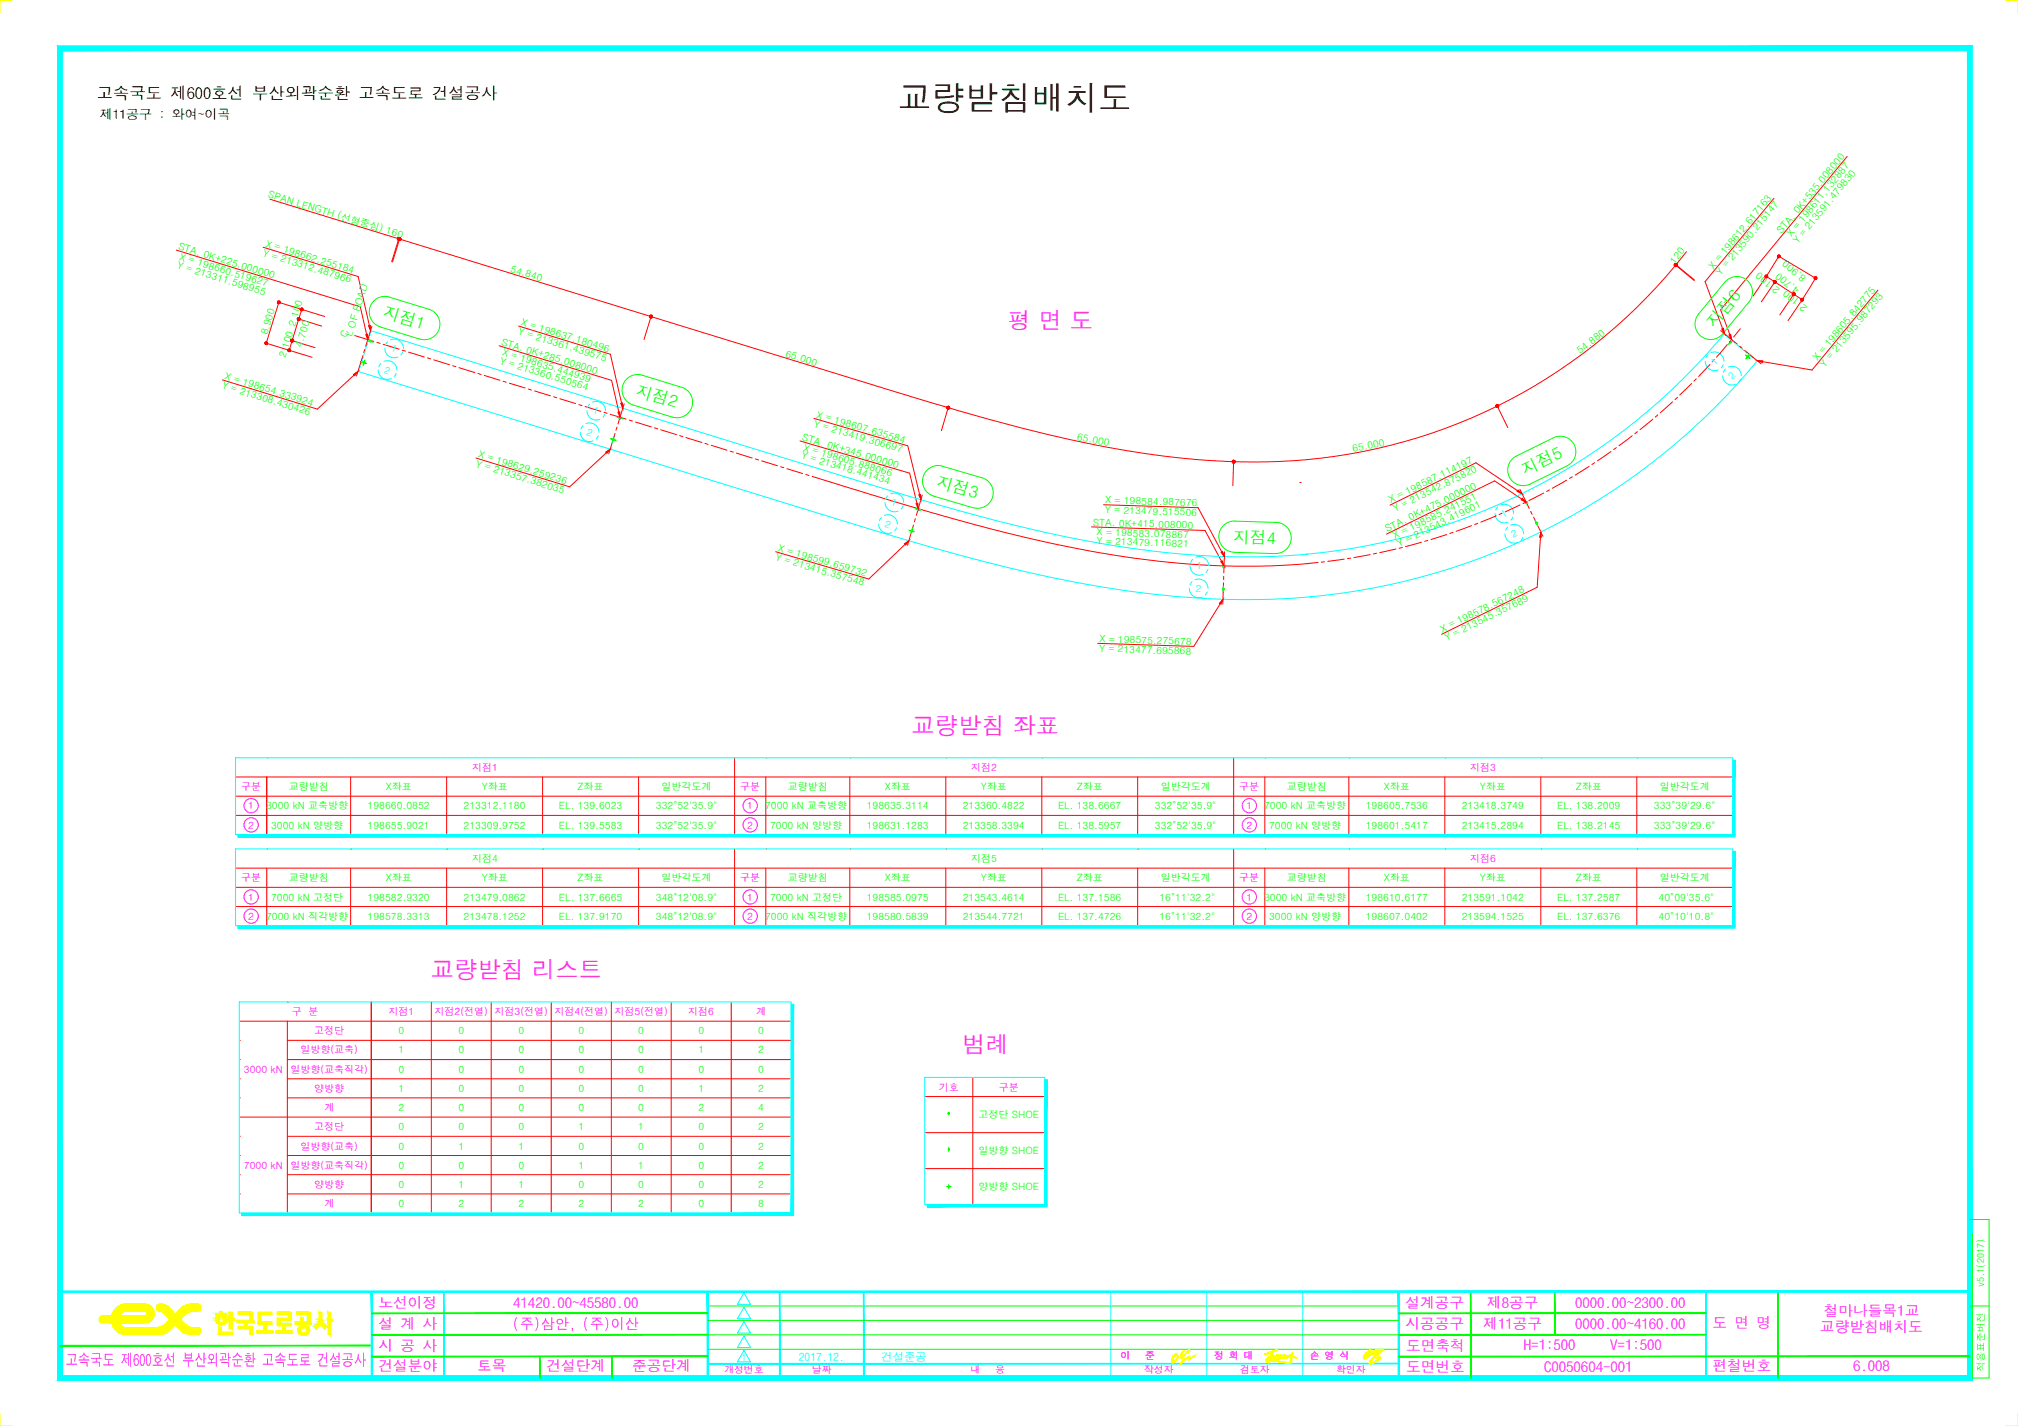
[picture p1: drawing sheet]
<svg xmlns="http://www.w3.org/2000/svg" width="841mm" height="594mm" viewBox="0 0 841 594" stroke-linecap="round" stroke-linejoin="round" font-family="sans-serif">
<defs><g id="words">
<text font-size="13.9" x="374.4" y="45.8">교량받침배치도</text>
<g font-size="9.7" fill="#f0f">
<text x="419.9" y="136.9">평 면 도</text>
<text x="379.9" y="305.7">교량받침 좌표</text>
<text x="179.6" y="407.4">교량받침 리스트</text>
<text x="401.2" y="438.8">범례</text>
</g>
<g font-size="6.9" fill="#0f0">
<text x="159.3" y="132.3" transform="rotate(17 159.3 132.3)">지점1</text>
<text x="714.6" y="136.9" transform="rotate(-50 714.6 136.9)">지점6</text>
<text x="264.6" y="164.8" transform="rotate(17 264.6 164.8)">지점2</text>
<text x="389.9" y="202.7" transform="rotate(16 389.9 202.7)">지점3</text>
<text x="635.6" y="198.2" transform="rotate(-26 635.6 198.2)">지점5</text>
<text x="514" y="226.1" transform="rotate(2 514 226.1)">지점4</text>
</g>
<text font-size="6.8" x="40.3" y="41.3">고속국도 제600호선 부산외곽순환 고속도로 건설공사</text>
<text font-size="6.8" fill="#f0f" x="27.3" y="569">고속국도 제600호선 부산외곽순환 고속도로 건설공사</text>
<g font-size="6.1" fill="#f0f">
<text x="157.7" y="545">노선이정</text>
<text x="213.9" y="544.8">41420.00~45580.00</text>
<text x="585.7" y="545">설계공구</text>
<text x="619.7" y="544.8">제8공구</text>
<text x="656.5" y="544.8">0000.00~2300.00</text>
<text x="760.1" y="548.4">철마나들목1교</text>
<text x="157.7" y="553.8">설 계 사</text>
<text x="213.7" y="553.8">(주)삼안, (주)이산</text>
<text x="585.7" y="553.7">시공공구</text>
<text x="618.2" y="553.9">제11공구</text>
<text x="656.5" y="553.9">0000.00~4160.00</text>
<text x="713.7" y="553.2">도 면 명</text>
<text x="758.5" y="554.9">교량받침배치도</text>
<text x="157.7" y="562.8">시 공 사</text>
<text x="586" y="562.8">도면축척</text>
<text x="635.1" y="562.6">H=1:500</text>
<text x="671.1" y="562.6">V=1:500</text>
<text x="157.7" y="571.3">건설분야</text>
<text x="198.8" y="571.2">토목</text>
<text x="227.7" y="571.3">건설단계</text>
<text x="263.4" y="571.2">준공단계</text>
<text x="586" y="571.7">도면번호</text>
<text x="643.6" y="571.6">C0050604-001</text>
<text x="713.7" y="571.3">편철번호</text>
<text x="772.3" y="571.3">6.008</text>
</g>
<text font-size="5.5" x="41.6" y="49.5">제11공구 : 와여~이곡</text>
<g font-size="4.8" fill="#0ff">
<text x="333" y="566.9">2017.12.</text>
<text x="367.3" y="566.9">건설준공</text>
</g>
<g font-size="4.2" fill="#0f0">
<text x="111.5" y="82.1" transform="rotate(17 111.5 82.1)">SPAN LENGTH (선형중심) 160</text>
<text x="742.5" y="97.6" transform="rotate(-50 742.5 97.6)">STA. 0K+535.008000</text>
<text x="746.6" y="98.8" transform="rotate(-50 746.6 98.8)">X = 198611.132887</text>
<text x="749.2" y="101.8" transform="rotate(-50 749.2 101.8)">Y = 213591.479830</text>
<text x="74.1" y="103.9" transform="rotate(17 74.1 103.9)">STA. 0K+225.000000</text>
<text x="109.3" y="106.6" transform="rotate(17 109.3 106.6)">Y = 213312.487966</text>
<text x="110.4" y="102.8" transform="rotate(17 110.4 102.8)">X = 198662.255184</text>
<text x="73.5" y="111.8" transform="rotate(17 73.5 111.8)">Y = 213311.598955</text>
<text x="74.6" y="108.2" transform="rotate(17 74.6 108.2)">X = 198660.519627</text>
<text x="212.5" y="113.3" transform="rotate(17 212.5 113.3)">54.840</text>
<text x="697.9" y="110.2" transform="rotate(-51 697.9 110.2)">120</text>
<text x="714.1" y="112.3" transform="rotate(-50 714.1 112.3)">X = 198612.617163</text>
<text x="717.2" y="114.8" transform="rotate(-50 717.2 114.8)">Y = 213590.215147</text>
<text x="753.1" y="115.4" transform="rotate(-140 753.1 115.4)">8.900</text>
<text x="742" y="120.3" transform="rotate(-140 742 120.3)">2.100</text>
<text x="750.2" y="120.4" transform="rotate(-140 750.2 120.4)">4.700</text>
<text x="753.4" y="127.7" transform="rotate(-140 753.4 127.7)">2.100</text>
<text x="123" y="136.2" transform="rotate(-73 123 136.2)">2.100</text>
<text x="216.9" y="135.5" transform="rotate(17 216.9 135.5)">X = 198637.180496</text>
<text x="111.4" y="139.7" transform="rotate(-73 111.4 139.7)">8.900</text>
<text x="144.6" y="140.9" transform="rotate(-73 144.6 140.9)">C</text>
<text x="146.7" y="140.3" transform="rotate(-73 146.7 140.3)">L OF ROAD</text>
<text x="208.7" y="143.7" transform="rotate(17 208.7 143.7)">STA. 0K+285.008000</text>
<text x="215.7" y="139.3" transform="rotate(17 215.7 139.3)">Y = 213361.439575</text>
<text x="119" y="149.2" transform="rotate(-73 119 149.2)">2.100</text>
<text x="125.8" y="144.8" transform="rotate(-73 125.8 144.8)">4.700</text>
<text x="209.1" y="148" transform="rotate(17 209.1 148)">X = 198635.444939</text>
<text x="327" y="148.5" transform="rotate(17 327 148.5)">65.000</text>
<text x="658.6" y="147.6" transform="rotate(-38 658.6 147.6)">54.880</text>
<text x="208" y="151.4" transform="rotate(17 208 151.4)">Y = 213360.550564</text>
<text x="757.5" y="150.6" transform="rotate(-50 757.5 150.6)">X = 198605.842775</text>
<text x="760.6" y="153.1" transform="rotate(-50 760.6 153.1)">Y = 213595.987293</text>
<text x="92.2" y="161.8" transform="rotate(17 92.2 161.8)">Y = 213308.430426</text>
<text x="93.4" y="158" transform="rotate(17 93.4 158)">X = 198654.333924</text>
<text x="338.9" y="177.8" transform="rotate(16 338.9 177.8)">Y = 213419.306697</text>
<text x="340" y="174" transform="rotate(16 340 174)">X = 198607.635584</text>
<text x="334.1" y="183.4" transform="rotate(16 334.1 183.4)">STA. 0K+345.000000</text>
<text x="448.7" y="183.3" transform="rotate(11 448.7 183.3)">65.000</text>
<text x="199.1" y="190.6" transform="rotate(17 199.1 190.6)">X = 198629.259236</text>
<text x="333.7" y="190.9" transform="rotate(16 333.7 190.9)">Y = 213418.441434</text>
<text x="334.6" y="187.7" transform="rotate(16 334.6 187.7)">X = 198605.888066</text>
<text x="563.9" y="188.5" transform="rotate(-12 563.9 188.5)">65.000</text>
<text x="198" y="194.4" transform="rotate(17 198 194.4)">Y = 213357.382035</text>
<text x="460.6" y="209.7" transform="rotate(2 460.6 209.7)">X = 198584.987676</text>
<text x="579.6" y="209.7" transform="rotate(-26 579.6 209.7)">X = 198587.114197</text>
<text x="460.5" y="213.7" transform="rotate(2 460.5 213.7)">Y = 213479.515506</text>
<text x="581.4" y="213.3" transform="rotate(-26 581.4 213.3)">Y = 213542.875820</text>
<text x="455.5" y="219" transform="rotate(2 455.5 219)">STA. 0K+415.008000</text>
<text x="578.1" y="221.8" transform="rotate(-26 578.1 221.8)">STA. 0K+475.000000</text>
<text x="457" y="223.1" transform="rotate(2 457 223.1)">X = 198583.078867</text>
<text x="457" y="226.8" transform="rotate(2 457 226.8)">Y = 213479.116821</text>
<text x="581.4" y="224.7" transform="rotate(-26 581.4 224.7)">X = 198585.241551</text>
<text x="583.2" y="228" transform="rotate(-26 583.2 228)">Y = 213543.419601</text>
<text x="322.9" y="233.4" transform="rotate(16 322.9 233.4)">Y = 213415.357548</text>
<text x="324" y="229.5" transform="rotate(16 324 229.5)">X = 198599.659732</text>
<text x="601.2" y="263.5" transform="rotate(-26 601.2 263.5)">X = 198578.567248</text>
<text x="458.2" y="267.6" transform="rotate(2 458.2 267.6)">X = 198575.275678</text>
<text x="603" y="267.1" transform="rotate(-26 603 267.1)">Y = 213545.357689</text>
<text x="458" y="271.5" transform="rotate(2 458 271.5)">Y = 213477.695868</text>
<text x="120.3" y="329.2">교량받침</text>
<text x="160.7" y="329.2">X좌표</text>
<text x="200.7" y="329.2">Y좌표</text>
<text x="240.7" y="329.2">Z좌표</text>
<text x="275.7" y="329.2">일반각도계</text>
<text x="328.3" y="329.2">교량받침</text>
<text x="368.7" y="329.2">X좌표</text>
<text x="408.7" y="329.2">Y좌표</text>
<text x="448.7" y="329.2">Z좌표</text>
<text x="483.7" y="329.2">일반각도계</text>
<text x="536.3" y="329.2">교량받침</text>
<text x="576.7" y="329.2">X좌표</text>
<text x="616.7" y="329.2">Y좌표</text>
<text x="656.7" y="329.2">Z좌표</text>
<text x="691.7" y="329.2">일반각도계</text>
<text x="110.9" y="337.2">3000 kN 교축방향</text>
<text x="153.2" y="337.2">198660.0852</text>
<text x="193.2" y="337.2">213312.1180</text>
<text x="233" y="337.2">EL. 139.6023</text>
<text x="273.3" y="337.2">332°52'35.9&quot;</text>
<text x="318.9" y="337.2">7000 kN 교축방향</text>
<text x="361.2" y="337.2">198635.3114</text>
<text x="401.2" y="337.2">213360.4822</text>
<text x="440.9" y="337.2">EL. 138.6667</text>
<text x="481.3" y="337.2">332°52'35.9&quot;</text>
<text x="526.8" y="337.2">7000 kN 교축방향</text>
<text x="569.2" y="337.2">198605.7536</text>
<text x="609.2" y="337.2">213418.3749</text>
<text x="648.9" y="337.2">EL. 138.2009</text>
<text x="689.3" y="337.2">333°39'29.6&quot;</text>
<text x="112.9" y="345.2">3000 kN 양방향</text>
<text x="153.2" y="345.2">198655.9021</text>
<text x="193.2" y="345.2">213309.9752</text>
<text x="233" y="345.2">EL. 139.5583</text>
<text x="273.3" y="345.2">332°52'35.9&quot;</text>
<text x="320.9" y="345.2">7000 kN 양방향</text>
<text x="361.2" y="345.2">198631.1283</text>
<text x="401.2" y="345.2">213358.3394</text>
<text x="440.9" y="345.2">EL. 138.5957</text>
<text x="481.3" y="345.2">332°52'35.9&quot;</text>
<text x="528.9" y="345.2">7000 kN 양방향</text>
<text x="569.2" y="345.2">198601.5417</text>
<text x="609.2" y="345.2">213415.2894</text>
<text x="648.9" y="345.2">EL. 138.2145</text>
<text x="689.3" y="345.2">333°39'29.6&quot;</text>
<text x="196.8" y="359.2">지점4</text>
<text x="404.7" y="359.2">지점5</text>
<text x="120.3" y="367.2">교량받침</text>
<text x="160.7" y="367.2">X좌표</text>
<text x="200.7" y="367.2">Y좌표</text>
<text x="240.7" y="367.2">Z좌표</text>
<text x="275.7" y="367.2">일반각도계</text>
<text x="328.3" y="367.2">교량받침</text>
<text x="368.7" y="367.2">X좌표</text>
<text x="408.7" y="367.2">Y좌표</text>
<text x="448.7" y="367.2">Z좌표</text>
<text x="483.7" y="367.2">일반각도계</text>
<text x="536.3" y="367.2">교량받침</text>
<text x="576.7" y="367.2">X좌표</text>
<text x="616.7" y="367.2">Y좌표</text>
<text x="656.7" y="367.2">Z좌표</text>
<text x="691.7" y="367.2">일반각도계</text>
<text x="112.9" y="375.2">7000 kN 고정단</text>
<text x="153.2" y="375.2">198582.9320</text>
<text x="193.2" y="375.2">213479.0862</text>
<text x="233" y="375.2">EL. 137.6665</text>
<text x="273.3" y="375.2">348°12'08.9&quot;</text>
<text x="320.9" y="375.2">7000 kN 고정단</text>
<text x="361.2" y="375.2">198585.0975</text>
<text x="401.2" y="375.2">213543.4614</text>
<text x="440.9" y="375.2">EL. 137.1586</text>
<text x="483.2" y="375.2">16°11'32.2&quot;</text>
<text x="526.8" y="375.2">3000 kN 교축방향</text>
<text x="569.2" y="375.2">198610.6177</text>
<text x="609.2" y="375.2">213591.1042</text>
<text x="648.9" y="375.2">EL. 137.2587</text>
<text x="691.3" y="375.2">40°09'35.6&quot;</text>
<text x="110.9" y="383.2">7000 kN 직각방향</text>
<text x="153.2" y="383.2">198578.3313</text>
<text x="193.2" y="383.2">213478.1252</text>
<text x="233" y="383.2">EL. 137.9170</text>
<text x="273.3" y="383.2">348°12'08.9&quot;</text>
<text x="318.9" y="383.2">7000 kN 직각방향</text>
<text x="361.2" y="383.2">198580.5839</text>
<text x="401.2" y="383.2">213544.7721</text>
<text x="440.9" y="383.2">EL. 137.4726</text>
<text x="483.2" y="383.2">16°11'32.2&quot;</text>
<text x="528.9" y="383.2">3000 kN 양방향</text>
<text x="569.2" y="383.2">198607.0402</text>
<text x="609.2" y="383.2">213594.1525</text>
<text x="648.9" y="383.2">EL. 137.6376</text>
<text x="691.3" y="383.2">40°10'10.8&quot;</text>
<text x="166" y="430.9">0</text>
<text x="191.1" y="430.9">0</text>
<text x="216" y="430.9">0</text>
<text x="241" y="430.9">0</text>
<text x="266" y="430.9">0</text>
<text x="291" y="430.9">0</text>
<text x="316" y="430.9">0</text>
<text x="166" y="438.9">1</text>
<text x="191.1" y="438.9">0</text>
<text x="216" y="438.9">0</text>
<text x="241" y="438.9">0</text>
<text x="266" y="438.9">0</text>
<text x="291" y="438.9">1</text>
<text x="316" y="438.9">2</text>
<text x="166" y="446.9">0</text>
<text x="191.1" y="446.9">0</text>
<text x="216" y="446.9">0</text>
<text x="241" y="446.9">0</text>
<text x="266" y="446.9">0</text>
<text x="291" y="446.9">0</text>
<text x="316" y="446.9">0</text>
<text x="166" y="454.9">1</text>
<text x="191.1" y="454.9">0</text>
<text x="216" y="454.9">0</text>
<text x="241" y="454.9">0</text>
<text x="266" y="454.9">0</text>
<text x="291" y="454.9">1</text>
<text x="316" y="454.9">2</text>
<text x="166" y="462.9">2</text>
<text x="191.1" y="462.9">0</text>
<text x="216" y="462.9">0</text>
<text x="241" y="462.9">0</text>
<text x="266" y="462.9">0</text>
<text x="291" y="462.9">2</text>
<text x="316" y="462.9">4</text>
<text x="407.8" y="465.9">고정단 SHOE</text>
<text x="166" y="470.9">0</text>
<text x="191.1" y="470.9">0</text>
<text x="216" y="470.9">0</text>
<text x="241" y="470.9">1</text>
<text x="266" y="470.9">1</text>
<text x="291" y="470.9">0</text>
<text x="316" y="470.9">2</text>
<text x="166" y="478.9">0</text>
<text x="191.1" y="478.9">1</text>
<text x="216" y="478.9">1</text>
<text x="241" y="478.9">0</text>
<text x="266" y="478.9">0</text>
<text x="291" y="478.9">0</text>
<text x="316" y="478.9">2</text>
<text x="407.8" y="480.8">일방향 SHOE</text>
<text x="166" y="486.9">0</text>
<text x="191.1" y="486.9">0</text>
<text x="216" y="486.9">0</text>
<text x="241" y="486.9">1</text>
<text x="266" y="486.9">1</text>
<text x="291" y="486.9">0</text>
<text x="316" y="486.9">2</text>
<text x="166" y="494.9">0</text>
<text x="191.1" y="494.9">1</text>
<text x="216" y="494.9">1</text>
<text x="241" y="494.9">0</text>
<text x="266" y="494.9">0</text>
<text x="291" y="494.9">0</text>
<text x="316" y="494.9">2</text>
<text x="407.8" y="495.8">양방향 SHOE</text>
<text x="166" y="502.9">0</text>
<text x="191.1" y="502.9">2</text>
<text x="216" y="502.9">2</text>
<text x="241" y="502.9">2</text>
<text x="266" y="502.9">2</text>
<text x="291" y="502.9">0</text>
<text x="316" y="502.9">8</text>
</g>
<g font-size="4.2" fill="#0ff">
<text x="162.7" y="146.2" transform="rotate(17 162.7 146.2)">1</text>
<text x="159.9" y="155.2" transform="rotate(16 159.9 155.2)">2</text>
<text x="715" y="152.4" transform="rotate(-51 715 152.4)">1</text>
<text x="722.2" y="158.4" transform="rotate(-51 722.2 158.4)">2</text>
<text x="246.9" y="172.2" transform="rotate(17 246.9 172.2)">1</text>
<text x="244.1" y="181.2" transform="rotate(17 244.1 181.2)">2</text>
<text x="371.2" y="210.4" transform="rotate(16 371.2 210.4)">1</text>
<text x="626.5" y="215.8" transform="rotate(-26 626.5 215.8)">1</text>
<text x="368.5" y="219.4" transform="rotate(16 368.5 219.4)">2</text>
<text x="630.6" y="224.3" transform="rotate(-26 630.6 224.3)">2</text>
<text x="498.6" y="237.2" transform="rotate(2 498.6 237.2)">1</text>
<text x="498.3" y="246.6" transform="rotate(2 498.3 246.6)">2</text>
</g>
<g font-size="4.2" fill="#f0f">
<text x="196.8" y="321.2">지점1</text>
<text x="404.7" y="321.2">지점2</text>
<text x="612.8" y="321.2">지점3</text>
<text x="100.5" y="329.2">구분</text>
<text x="308.5" y="329.2">구분</text>
<text x="516.5" y="329.2">구분</text>
<text x="103.4" y="337.2">1</text>
<text x="311.4" y="337.2">1</text>
<text x="519.4" y="337.2">1</text>
<text x="103.4" y="345.2">2</text>
<text x="311.4" y="345.2">2</text>
<text x="519.4" y="345.2">2</text>
<text x="612.8" y="359.2">지점6</text>
<text x="100.5" y="367.2">구분</text>
<text x="308.5" y="367.2">구분</text>
<text x="516.5" y="367.2">구분</text>
<text x="103.4" y="375.2">1</text>
<text x="311.4" y="375.2">1</text>
<text x="519.4" y="375.2">1</text>
<text x="103.4" y="383.2">2</text>
<text x="311.4" y="383.2">2</text>
<text x="519.4" y="383.2">2</text>
<text x="121.7" y="422.9">구 분</text>
<text x="161.9" y="422.9">지점1</text>
<text x="181.1" y="422.9">지점2(전열)</text>
<text x="206.1" y="422.9">지점3(전열)</text>
<text x="231.1" y="422.9">지점4(전열)</text>
<text x="256.1" y="422.9">지점5(전열)</text>
<text x="286.9" y="422.9">지점6</text>
<text x="315.2" y="422.9">계</text>
<text x="131" y="430.9">고정단</text>
<text x="125.3" y="438.9">일방향(교축)</text>
<text x="101.7" y="446.9">3000 kN</text>
<text x="121.1" y="446.9">일방향(교축직각)</text>
<text x="131" y="454.9">양방향</text>
<text x="391.2" y="454.3">기호</text>
<text x="416.3" y="454.3">구분</text>
<text x="135.2" y="462.9">계</text>
<text x="131" y="470.9">고정단</text>
<text x="125.3" y="478.9">일방향(교축)</text>
<text x="101.7" y="486.9">7000 kN</text>
<text x="121.1" y="486.9">일방향(교축직각)</text>
<text x="131" y="494.9">양방향</text>
<text x="135.2" y="502.9">계</text>
</g>
<g font-size="4.1" fill="#0f0">
<text x="827" y="536.3" transform="rotate(-90 827 536.3)">v5.1(2017)</text>
<text x="827" y="571.4" transform="rotate(-90 827 571.4)">적용표준버전</text>
</g>
<text font-size="4.1" fill="#0ff" x="309.1" y="567">1</text>
<g font-size="4.1" fill="#f0f">
<text x="467" y="566">이</text>
<text x="477.2" y="566">준</text>
<text x="506" y="566">정 희 대</text>
<text x="545.9" y="566">손 영 식</text>
<text x="301.9" y="572">개정번호</text>
<text x="338.4" y="571.9">날짜</text>
<text x="404.5" y="572.1">내</text>
<text x="414.7" y="572.1">용</text>
<text x="476.8" y="572">작성자</text>
<text x="516.8" y="571.9">검토자</text>
<text x="556.9" y="572">확인자</text>
</g>
</g></defs>
<!-- layer: CX-BORD-LIN2 -->
<path d="M821 508.1h8v66h-7v-60M295 544.1h288M295 550.1h288M295 556.1h288M821 544.1h8M295 562.1h288" fill="none" stroke="#0f0" stroke-width=".42"/>
<!-- layer: CX-BORD-LIN1 -->
<g fill="#0ff" stroke="#0ff" stroke-width=".42">
<path d="M295 568.2h288v-.2zM295 568h288l-288 .2z"/>
<path d="M24 575.1h798l-2-2zM24 575.1l2-2h794zM24 19.1v556l2-2zM24 19.1l2 2v552zM24 19.1l2 2 796-2zM26 21.1l796-2-2 2zM822 19.1l-2 2 2 554zM820 21.1l2 554-2-2z"/>
<path d="M154.7 538.1v36h.6zM154.7 538.1h.6v36z"/>
<path d="M184.8 538.1v36h.3zM184.8 538.1h.3v36z"/>
<path d="M294.7 538.1v36h.6zM294.7 538.1h.6v36z"/>
<path d="M324.8 538.1v36h.3zM324.8 538.1h.3v36z"/>
<path d="M359.8 538.1v36h.3zM359.8 538.1h.3v36z"/>
<path d="M582.7 538.1v36h.6zM582.7 538.1h.6v36z"/>
<path d="M710.8 538.1v36h.3zM710.8 538.1h.3v36z"/>
<path d="M25 538.4h796v-.6zM25 537.8h796l-796 .6z"/>
</g>
<!-- layer: CX-BORD-LIN2 -->
<g fill="#0f0" stroke="#0f0" stroke-width=".42">
<path d="M25 560.8h130v-.3zM25 560.5h130l-130 .3z"/>
<path d="M224.8 565.1v9h.3zM224.8 565.1h.3v9z"/>
<path d="M254.8 565.1v9h.3zM254.8 565.1h.3v9z"/>
<path d="M612.8 538.1v36h.3zM612.8 538.1h.3v36z"/>
<path d="M647.8 538.1v18h.3zM647.8 538.1h.3v18z"/>
<path d="M740.8 538.1v36h.3zM740.8 538.1h.3v36z"/>
<path d="M155 547.3h140v-.3zM155 547h140l-140 .3z"/>
<path d="M155 556.2h140v-.3zM155 555.9h140l-140 .3z"/>
<path d="M155 565.2h140v-.2zM155 565h140l-140 .2z"/>
<path d="M583 547.3h128v-.3zM583 547h128l-128 .3z"/>
<path d="M583 556.2h128v-.3zM583 555.9h128l-128 .3z"/>
<path d="M583 565.2h238v-.2zM583 565h238l-238 .2z"/>
</g>
<!-- layer: CX-BORD-LIN1 -->
<path d="M310 538.6l2.8 4.8h-5.5zM463 538.1v36M503 538.1v36M543 538.1v36M310 544.6l2.8 4.8h-5.5zM310 550.6l2.8 4.8h-5.5zM310 556.7l2.8 4.7h-5.5zM310 562.6l2.8 4.8h-5.5z" fill="none" stroke="#0ff" stroke-width=".42"/>
<!-- layer: CX-MISC -->
<g fill="none" stroke="#ff0" stroke-width=".42">
<path d="M5 .1h-5v5M841 .1h-5h5v5M46.6 548.2h13.6M46.6 548.2h.1M46.6 548.2a6.2 6.2 0 0 1 5-4.8h8.6a3.9 3.9 0 0 1 4.1 3.8 3.9 3.9 0 0 1-4.1 3.9l-17.5-.1a1.42 1.42 0 0 1-1.3-1.4 1.42 1.42 0 0 1 1.3-1.4h7.1M46.6 548.2a6.4 6.4 0 0 0 4.6 7.6M52.2 546.2h8.1a1.01 1.01 0 0 1 .9 .9 1.01 1.01 0 0 1-.8 1.1M52.2 553.1h12.9M52.3 546.2a3.5 3.5 0 0 0-2.8 3.4 3.5 3.5 0 0 0 2.8 3.5M60.4 548.2h-.1M66.3 546.1l1.8 .8 2.7 2.7 2.2-2.2-2.9-2.9a3.6 3.6 0 0 0-4.6-.5l-.2 1.2 .4 .7 .8 .3M69 551.4l1.8-1.8 2.2 2.2-2.4 2.4"/>
<path d="M69.1 551.4l-1.6 1.1-2.4 .6M70.7 554.2l-1.6 1.1-1.8 .6-16.1-.1M73 547.4l2.2 2.2-2.2 2.2-2.2-2.2zM77.6 552l-2.4-2.4-2.2 2.2 2.4 2.4M77.6 552l1.2 .8 1.4 .3M80.2 553.1h2.3M82.6 553.1a1.44 1.44 0 0 1 1.1 1.3 1.44 1.44 0 0 1-1.1 1.5l-4.3-.2-1.9-.7-1.1-.9M82.9 546.1h.1M82.9 546.1a1.47 1.47 0 0 0 .8-1.5 1.47 1.47 0 0 0-1.1-1.2h-3.7l-1.9 .5-1.1 .7-2.9 2.8 2.2 2.2 1.8-1.8M82.9 546.1h-.1a6.8 6.8 0 0 0-5.7 1.7M89.9 549.8l.3-1.1 .5-.6h-.8v-.9h1.8v-.8h1.1v.8h1.7v.9h-.8l.8 1.7M90 549.7a2.27 2.27 0 0 0 2.2 2.2 2.27 2.27 0 0 0 2.3-2.2"/>
<path d="M91.1 552.8v1a1.46 1.46 0 0 0 .6 2.1l5.1 .1v-1h-4.6v-2.1h-1.1M91.6 548.6a1.38 1.38 0 0 1 1.8 .7 1.38 1.38 0 0 1-.8 1.9 1.43 1.43 0 0 1-1.5-.9 1.43 1.43 0 0 1 .5-1.7zM95.5 546.7h1.3v2.5h.8v.9h-.8v3.4h-1.3zM99.3 546.7h5.5l.5 .3v3.1h.6v.9h-2.9v1.6h2.3v3.4h-1.1v-2.5h-4.9v-.9h2.6v-1.6h-3.1v-.9h5.4v-2.5h-4.9zM107.6 551v-4.3h5.7v.9h-4.6v3.1h4.6v1h-2.3v2.8h2.9v.8h-6.9v-.8h2.9v-2.8h-1.7M107.6 551l.6 .6M115.6 551.6l.2 .5M120.7 546.7h-5.1v.9h4.5v1.6h-4.5v2.5M120.7 546.7l.4 .1M121.1 546.9l.2 3.2h-4.6v1.2h4.6v1h-2.3v2.2h2.8v.8h-6.8v-.8h2.9v-2.2l-2.1-.3M124.8 552.7a2.29 2.29 0 0 1 3.3-.3 2.29 2.29 0 0 1 .2 3.3 2.29 2.29 0 0 1-3.2 .2 2.29 2.29 0 0 1-.3-3.2zM129.3 547.3l-.4-.6h-5.3v.9h4.5v3.1h-1.7v-1.8h-1.1v1.8h-2.3v1h6.8v-1h-.6v-3.4"/>
<path d="M132.7 550.6l-1.7 1.9M132.7 552.5l-1 1-.7-.9M133.5 551.4l-.8 1.2M133.6 551.4l1.8 2.1 .7-.9M134.4 550.6l.8 1.1M134.4 550.6l-.3-.9v-3h-1.1v3l-.3 .9M135.2 551.6l.9 .9M527.4 564.1v.2M527.4 564.1h.1M527.4 566.9h.1M527.5 564.1h.1M527.5 566.8h.1"/>
<path d="M527.5 566.7h.1M527.6 564.3h.1M527.6 564v.3M527.6 567.2h.1M527.7 567.1l.4 .4h.8M527.7 566.8h-.3l.2 .2M527.7 564v.2M527.8 564h.1M527.8 564.2h.1M527.9 566.3h.1M527.9 566.2l-.1 .4-.3 .1M527.9 563.9v.3"/>
<path d="M527.9 566.2h.1M528 563.9h.1M528 566.4l-.4 .1v.7l.6 .4h.6l.1-.6h.3M528.1 564.1h.1M528.1 566.1l-.4 .8h-.3M528.1 563.9v.2M528.1 566h.1M528.1 566v.3M528.1 567.4v.1M528.2 566.6h.1M528.2 566.5l1.5 .2M528.2 563.8h.1"/>
<path d="M528.2 563.8v.3h-.9l.2 .2M528.3 566.5h.1M528.3 565.8h.1M528.3 567.5v.1M528.4 565.8h.1M528.4 566.4h.1M528.4 565.8l-.1 .3-.7 .5-.1 .5 .3 .2M528.4 563.7l-.1 .3M528.4 566.4v.3M528.4 567.5v.2M528.5 567.7h.1M528.5 563.7h.1"/>
<path d="M528.5 563.7v.2l-.9 .1-.1 .3M528.5 566.4h.1M528.5 565.6l.1 .3-.5 .1M528.5 563.6l.1 .3M528.5 566.4v.3M528.6 565.6h.1M528.6 567.7h.1M528.6 566.4v.3M528.7 566.4h.1M528.7 566.6h.1M528.7 567.3h.1M528.7 563.6h.1"/>
<path d="M528.7 566.8h1.6M528.7 563.6v.2M528.8 566.4h.1M528.8 565.5h.1M528.8 566.8h.1M528.8 565.5v.3M528.8 566.4l-.1 .4M528.8 563.6h.1M528.9 566.6h.1M528.9 566.8h.1M528.9 566.3l-.1 .5M528.9 566.3h.1"/>
<path d="M528.9 565.4h.1M528.9 563.5l-.1 .3M529 565.4h.1M529 565.3v.3l-1 .5M529 566.3v.5M529 566.6h.1M529 566.9h.1M529 567.3h.1M529 563.5h.1M529 566.9v.6l-.4 .2M529 563.5v.2l-.8 .1M529 566.3h.1"/>
<path d="M529 565.3h.1M529 566.8h.1M529.1 566.5h.1M529.1 567.2l-.4 .4M529.1 566.6h.1M529.1 566.3l-.1 1-.3 .4M529.1 563.4l-.1 .3M529.2 566.3h.1M529.2 566.6h.1M529.2 563.4h.1M529.2 566.3v.8l-.3 .1M529.2 565.2h.1"/>
<path d="M529.2 563.4l-.8 .3M529.2 565.2v.3M529.3 565.2h.1M529.3 563.4h.1M529.3 566.2h.1M529.3 563.3v.3M529.3 566.8h.1M529.3 563.6h.1M529.3 563.3h.1M529.3 565.1v.3l-.5 .1M529.4 563.3h.1M529.4 565.8h.1"/>
<path d="M529.4 566.7h.1M529.4 566.9h.1M529.4 566.8h.1M529.4 566.6h-1.2M529.4 563.3v.3M529.4 565.1v.3M529.5 565.7h.1M529.5 566.8h.1M529.5 565.3l.6-.6h.7v1.1M529.5 566.9h1.9M529.5 566.7v.2M529.5 563.3h.1"/>
<path d="M529.5 566.7h.1M529.5 566.5h.1M529.5 565.1h.1M529.5 566.9h.1M529.5 563.3v.2l-2.2 .7M529.5 565.3h.1M529.6 566.3h.1M529.6 566.7h.1M529.6 566.1h.1M529.6 563.5h.1M529.6 566.1l-.6 .8M529.6 566.1l-.3 .1"/>
<path d="M529.6 564.7h.1M529.6 564.9h.1M529.6 565.8h.1M529.6 566.9h.1M529.6 564.7h.2M529.6 564.8h1.3M529.6 564.9h1.3M529.6 565.8l-.2 1.1M529.6 565.9l-.2 .1M529.6 563.2v.3M529.6 564.7l-.1 1.8M529.7 563.2h.1"/>
<path d="M529.7 564.4h.1M529.7 564.5h.1M529.7 566.7h.1M529.7 564.1h.2M529.7 564.1h.1M529.7 565.5h.1M529.7 565.6l-.2 .1M529.7 565.5l-.2 1M529.7 563.9h.2M529.7 566.2v.3M529.7 566.7v.2M529.8 563.2h.1"/>
<path d="M529.8 565.3h.1M529.8 565.4h.1M529.8 566.8h.1M529.8 563.8h.1M529.8 563.4h.1M529.8 565.3l-.9 .1-.1 .3-.4 .1M529.8 565.2h-.7v.3l-1.3 .8M529.8 565.4l-.3 .1M529.8 563.2v2.2M529.8 566.2v.2M529.8 566.7v.2M529.8 563.7h.2"/>
<path d="M529.8 566.9h.1M529.8 563.5l.2 .1M529.8 564.6h.1M529.8 564.7h.1M529.8 564.9h.1M529.8 564.4h.1M529.8 564.5h.1M529.8 566.2h.1M529.8 566.4h.1M529.8 563.5h.1M529.9 563.9h.1M529.9 564.9h.1"/>
<path d="M529.9 564.1h.1M529.9 564.2h.1M529.9 564.3h.1M529.9 566.2h.1M529.9 563.3h.1M529.9 564.3h-.2M529.9 566.2v.2M529.9 566.8v.1M529.9 563.1h.1M529.9 566.8h.1M529.9 566.9h.1M529.9 563.8h.1"/>
<path d="M529.9 563.9h-.2v1.9h-.3M529.9 564.8v.3l-.6 .1M529.9 563.1v1.2M530 566.8h.1M530 563.7h.1M530 563.1h.1M530 566.4h.1M530 566.2h.1M530 566.4l-1.8 .1M530 564.8v.3M530 566.2v.2M530.1 563.1h.1"/>
<path d="M530.1 564.8h.1M530.1 563l-.3 .7M530.1 566.8l-.1 .1M530.1 566.4h.1M530.1 566.9h.1M530.1 563v.4h-.3M530.1 566.8v.1M530.1 563h.1M530.1 566.2h.1M530.1 566.8h.1M530.1 563.3l-.9 .1M530.1 566.2v.2"/>
<path d="M530.2 563h.1M530.2 566.2v.2M530.2 566.8v.1M530.2 566.4h.1M530.3 564.7h.1M530.3 565h.1M530.3 566.8h.1M530.3 566.9h.1M530.3 564.7l-.1 .3M530.3 566.3h.1M530.3 564.7v.2M530.3 566.8v.1"/>
<path d="M530.4 566.9h.1M530.4 562.9l-.1 .3-.8 .1M530.4 566.1l-.1 .3M530.4 564.7h.1M530.4 564.9h.1M530.4 566.1h.1M530.4 566.1v.2M530.4 566.8v.2M530.4 562.9h.1M530.4 566.3h.1M530.4 567h.1M530.4 567h1.7"/>
<path d="M530.5 563.2h.1M530.5 564.7h.1M530.5 564.7h.2M530.5 562.8v.4M530.5 564.7l-.1 .2M530.5 567h.1M530.5 566.1v.2l-1.8 .1M530.5 562.8v.3M530.5 564.7v.2M530.5 566.9v.1M530.6 563.1h.1M530.6 566.9h.1"/>
<path d="M530.6 563.1l-1.6 .4M530.6 562.8h.1M530.6 564.9h.1M530.6 564.7v.2M530.6 566.1v.2M530.6 564.7h.1M530.6 566.3h.1M530.6 566.1h.1M530.6 566.9v.1M530.7 562.8h.1M530.7 563h.1M530.7 567h.1"/>
<path d="M530.7 565.4h.1M530.7 565.5h.1M530.7 565.3h.2M530.7 562.8l-.1 .3M530.7 566.1h.1M530.7 565.1h.1M530.7 566.3h.1M530.7 564.7l.1 1 .2 .1 .1-.4M530.7 562.7v.3M530.7 566.1v.2M530.7 566.9l.1 .1M530.7 565h.2"/>
<path d="M530.8 562.7h.1M530.8 566.9h.1M530.8 566.1h.1M530.8 566.1v.2M530.8 566.9l.1 .1M530.9 562.7h.1M530.9 566.3h.1M530.9 566.9h.1M530.9 567h.1M530.9 564.8h.1M530.9 562.7l-.1 .3M530.9 565h.1"/>
<path d="M530.9 564.9l.1 .9M530.9 566.1v.2M530.9 566.1h.1M530.9 565.1h.1M530.9 566.9v.1M530.9 565.1h-.2M531 563h.1M531 566.9h.1M531 567h.1M531 562.6v.4M531 566.1v.2M531 566.9v.1"/>
<path d="M531.1 562.6h.1M531.1 566.3h.1M531.1 566.9h.1M531.1 566.1h.1M531.2 562.6h.1M531.2 562.6l-.1 .3-.8 .1-.1 .3M531.2 566.1v.2M531.2 566.9l1.8 .3M531.2 566.9h.1M531.2 566.1h.1M531.2 566.3h.1M531.2 566.9v.2"/>
<path d="M531.3 567h.1M531.3 567.1h.1M531.3 562.6l-.1 .3M531.3 566.1v.2M531.4 562.6h.1M531.4 565.2h.1M531.4 567.1h.1M531.4 566.9h.1M531.4 562.5h.1M531.4 566.2h.1M531.4 562.5l-.1 .3M531.4 565.1l-.1 .4h-.7"/>
<path d="M531.4 566.9v.2M531.4 565.4l-.8 .1M531.5 566.1h.1M531.5 562.5v.3l-1.1 .1M531.5 566.9v.2M531.5 562.5h.1M531.5 566h.1M531.5 566.2h.1M531.5 567.1h.1M531.5 567h.1M531.5 565.1v.3M531.5 566v.2"/>
<path d="M531.5 562.8h.1M531.6 562.5h.1M531.6 567.1h.1M531.6 562.5l-.1 .3M531.6 567l-.1 .1M531.6 566.2l-2.4 .1M531.6 566.2h.1M531.6 566h.1M531.6 567h.1M531.6 562.5h.4M531.7 562.5h.1M531.7 566h.1"/>
<path d="M531.7 564.9l-.5 .7M531.7 566v.2M531.7 567.1h.1M531.7 567h.1M531.7 566.2h.1M531.7 564.9h.1M531.7 562.4v.3l-1.1 .1M531.7 567v.1M531.8 566h.1M531.8 566.2h.1M531.8 566v.2M531.8 562.4h.1"/>
<path d="M531.8 567.1h.1M531.8 562.4l-.1 .3M531.9 564.8h.1M531.9 566v.2M531.9 562.4h.1M531.9 566h.1M531.9 566.2h.1M531.9 567h.1M531.9 567.1h.1M531.9 562.4l-1 .3v.3l-.9 .1M531.9 567v.2M532 567v.2"/>
<path d="M532 566v.2M532 562.5h.1M532 566h.1M532 567h.1M532 567.2h.1M532 562.5h-.6M532.1 567h.1M532.1 567.2h.1M532.1 565.9h.1M532.1 566.1h.1M532.1 564.6h.1M532.1 564.6l-1 1.1-.4-.1 .2-.4"/>
<path d="M532.1 565.9v.2M532.1 567v.2M532.2 565.9v.2M532.2 567v.2M532.2 565.9h.1M532.2 566.1h.1M532.2 567.2h.1M532.2 564.6v.2M532.3 566.1h.1M532.3 564.8h.1M532.3 564.8l-.9 .4M532.3 564.8v-.3h.5v1"/>
<path d="M532.3 566.1l-2.2 .1M532.3 567.1v.1M532.3 565.9h.1M532.3 565.9v.2M532.3 567.1h.1M532.3 564.7h.1M532.4 567.1h.1M532.4 564.7h.1M532.4 564.5v.2M532.4 567.1v.1M532.4 567.2h.1M532.4 566.1h.1"/>
<path d="M532.4 565.9h.1M532.4 567.2l1 .1M532.4 565.9v.2M532.5 565.9h.1M532.5 567.1h.1M532.5 567.1v.1M532.5 567.2h.1M532.5 564.7h.1M532.6 566.1h.1M532.6 564.4v.3M532.6 567.1v.1M532.6 565.9h.1"/>
<path d="M532.6 567.1h.1M532.6 564.4h.1M532.6 564.7h.1M532.6 565.9v.2M532.7 565.2h.1M532.7 564.7l-.2-.3-.6 .6M532.7 565.3h.4M532.7 565.9v.2M532.7 567.1v.1M532.7 567.2h.1M532.7 565h.1M532.7 565.1h.1"/>
<path d="M532.7 567.1h.1M532.7 565h.7M532.8 566.1h.1M532.8 565.9h.1M532.8 564.7h.2M532.8 564.8h.2M532.8 564.7h.1M532.8 565.8v.3M532.8 567.1v.1M532.8 567.2h.1M532.8 565.8h.1M532.9 567.2h.1"/>
<path d="M532.9 565.8h.1M532.9 565.1h.1M532.9 566.1h.1M532.9 566.1h-2.1M533 566h.1M533 564.9h.1M533 564.9h-.2l.1 .6v-.9l-.9 .1v.3h-.5M533 565.8l-.1 .3M533 567.2h.1M533 567.3h.1M533 565h.1M533 567.3l1.1 .1"/>
<path d="M533 567.2v.1M533.1 566h.1M533.1 565.8h.1M533.1 565l-.1 .3M533.1 565.8v.2M533.1 567.2v.1M533.1 567.3h.1M533.2 567.2h.1M533.2 565.8h.1M533.2 566h.1M533.2 565.8v.2M533.2 567.2l.1 .1"/>
<path d="M533.3 567.3h.1M533.3 565.8h.1M533.3 565.8v.2M533.3 567.2v.1M533.4 566h.1M533.4 567.3h.1M533.4 567.2h.1M533.4 565.8h.1M533.4 565l.1-.3h.7v.5M533.4 565.8v.2M533.5 567.3h.1M533.5 566h.1"/>
<path d="M533.5 565.8h.1M533.5 565.8v.2M533.6 567.4h.1M533.6 565.8h.1M533.6 565.9h.1M533.6 564.6l-.5 .6h-.4M533.7 567.3h.1M533.7 565.8h.1M533.7 564.5h.1M533.7 564.5h.4v.6l.9-.3M533.7 564.5l-.5 .7M533.7 565.7l-.1 .3"/>
<path d="M533.7 567.3l.9 .2M533.7 565.7v.2M533.8 564.7h.1M533.8 565.9h.1M533.8 565.7h.1M533.8 564.5l-.1 .2M533.8 567.3h.1M533.8 564.5v.2M533.8 565.7v.2M533.8 567.3v.1M533.9 564.5h.1M533.9 565.9h.1"/>
<path d="M533.9 564.7h.1M533.9 565.7h.1M533.9 567.4h.1M534 565.9l-2.5 .1M534 564.5v.2M534 565.7v.2M534 567.4v.1M534 564.7h.1M534 565.9h.1M534 565.7h.1M534 567.5h.1M534 567.4l1.2 .1"/>
<path d="M534.1 564.8h.1M534.1 565.7h.1M534.1 565.9h.1M534.1 567.4h.1M534.1 567.5h.1M534.2 567.5h.1M534.2 564.8h.1M534.2 565.8h.1M534.2 565.7h.1M534.2 567.4h.1M534.2 564.7l-1.5 .5M534.2 565.7v.2"/>
<path d="M534.2 567.4v.1M534.2 564.9h.1M534.2 565.2h.1M534.2 564.9v.3M534.3 565.8h.1M534.3 565.6h.1M534.3 567.4h.1M534.3 567.5h.1M534.3 565.6l-.1 .3M534.4 564.9h.1M534.4 564.9v.3M534.4 565.6v.2"/>
<path d="M534.4 567.4v.1M534.4 565.6h.1M534.4 567.5h.1M534.5 565.8h.1M534.5 567.5h.1M534.5 565.8l-2 .3M534.5 565.6h.1M534.5 565.6v.2M534.6 567.5h.1M534.6 565.6v.2M534.6 565.8h.1M534.6 565.6h.1"/>
<path d="M534.6 567.6l2.3 .1M534.7 565.6v.2M534.7 567.5v.1M534.8 564.7h.1M534.8 565.8h.1M534.8 565.6h.1M534.8 567.5h.1M534.8 567.6h.1M534.8 564.7l2.6 .2M534.8 564.7l-.1 .3M534.8 565.6v.2M534.8 567.5v.1"/>
<path d="M534.8 564.6v.3h-.7M534.9 567.5v.1M534.9 564.6h.1M534.9 565.6h.1M534.9 565.8h.1M534.9 567.5h.1M534.9 567.6h.1M534.9 564.6v.2M534.9 565.5v.3M535 564.8h.1M535 565.5v.3M535 567.5v.1"/>
<path d="M535 567.6h.1M535.1 565.5h.1M535.1 565.8h.1M535.1 567.5h.1M535.1 567.6h.1M535.1 564.5v.2M535.1 567.5v.1M535.1 565.5v.3M535.2 565.5l.1 .3M535.3 565.7h.1M535.3 565.5h.1M535.3 567.5h.1"/>
<path d="M535.3 567.6h.1M535.3 567.5l-.1 .2M535.3 564.4v.3M535.3 565.5v.2M535.3 567.5v.2M535.3 564.4h.1M535.3 564.7h.1M535.4 564.4h.1M535.4 564.7h.1M535.4 564.4v.3M535.4 567.6l.1 .1M535.4 564.4l-.8 .3v.3h-.5"/>
<path d="M535.5 565.5h.1M535.5 565.7h.1M535.5 567.6h.1M535.5 565.5l-.1 .2M535.5 564.5l.5 .5M535.5 567.6l.1 .1M535.6 565.5h.1M535.6 565.7h.1M535.6 567.6h.1M535.6 565.7l-2.5 .1M535.6 565.5l-.1 .2M535.6 565.5l4.3-.1v.3"/>
<path d="M535.6 565.5v.2M535.6 567.6v.1M535.7 565.5h.1M535.7 567.6h.1M535.7 567.7h.1M535.7 565.5v.2M535.7 567.6v.1M535.8 565.5h.1M535.8 567.7h.1M535.8 564.9h.1M535.8 564.7l.1 .3M535.8 567.6v.1"/>
<path d="M535.9 565.5h.1M535.9 565.6h.1M535.9 567.6h.1M535.9 567.7h.1M535.9 565.4l-.1 .3M535.9 565.4l.1 .3M535.9 567.6v.1M536 565.6h.1M536 565.4h.1M536 567.6h.1M536 567.7h.1M536 565h.1"/>
<path d="M536 564.8v.2M536 565.4v.2M536 567.6l.1 .1M536.1 567.7h.1M536.1 564.8h.1M536.1 565.4h.1M536.2 565.6h.1M536.2 567.6h.1M536.2 564.8v.2M536.2 567.6v.1M536.2 565.4h.1M536.2 565h.1"/>
<path d="M536.2 567.7h.1M536.2 565.4v.2M536.3 565.4h.1M536.3 567.7h.1M536.3 565.6l-2.3 .1M536.3 565.4h3.4v.2M536.4 565.4h.1M536.4 567.7h.1M536.4 564.8v.2M536.4 564.8h.1M536.4 565.6h.1M536.4 565.4l-.1 .2"/>
<path d="M536.5 565h.1M536.5 565.4h.1M536.5 567.7h.1M536.5 565.3v.3M536.5 564.8v.2M536.5 567.7v.1M536.6 565.3h.1M536.6 565.6h.1M536.6 567.7h.1M536.7 565.5h.1M536.7 565.3h.1M536.7 565.3v.3"/>
<path d="M536.7 567.7h.1M536.7 567.8h.1M536.7 567.7v.1M536.7 564.7v.3M536.7 565.3v.2M536.8 567.7h.1M536.8 567.7v.1M536.8 564.7h.1M536.8 565.3h.1M536.8 567.8h.1M536.9 567.8h.1M536.9 567.7v.1"/>
<path d="M536.9 565.5h.1M536.9 565.3h.1M536.9 567.7h.1M536.9 564.7v.3M536.9 565.3v.2M537 564.7v.3M537 565.3v.2M537 567.7v.1M537 564.7h.1M537 565.3h.1M537 567.8h.1M537 567.7h.1"/>
<path d="M537 565.5h.1M537.1 564.7h.1M537.1 567.7h.1M537.1 567.8h.1M537.1 564.7v.2M537.1 565.3v.2M537.1 567.7v.1M537.2 564.7h.1M537.2 565.3v.2M537.2 567.7v.1M537.2 564.7v.2M537.3 565.3h.1"/>
<path d="M537.3 565.5h.1M537.3 564.7h.1M537.3 564.7v.2M537.3 565.3v.2M537.3 567.7v.1M537.3 567.7h.1M537.3 567.8h.1M537.4 564.9h.1M537.4 565.3v.2M537.4 564.8h.1M537.4 564.6h.1M537.4 565.5h.1"/>
<path d="M537.4 567.8h.1M537.4 567.7h.1M537.4 564.6v.3M537.5 565.3h.1M537.5 567.6v.2M537.5 564.6h.1M537.5 567.6h.1M537.5 564.6v.2M537.5 565.3v.2M537.5 565.5h.1M537.5 567.8h.1M537.6 564.8h.1"/>
<path d="M537.6 565.5h.1M537.6 567.8h.1M537.6 565.2v.3M537.6 565.3h.1M537.6 564.6v.2M537.6 567.6v.2M537.7 565.3h.1M537.7 565.5h.1M537.7 565.5l-3.1 .1M537.7 565.2v.3M537.7 567.5h.2M537.7 564.6h.1"/>
<path d="M537.7 567.7h.1M537.8 564.7h.1M537.8 565.5h.1M537.8 564.5l-.1 .3h-2l-.1-.3h-.6v.3M537.8 567.4l-.1 .4h-1M537.8 567.4h.2M537.8 567h.1M537.8 567.1h.1M537.8 566.6h.1M537.8 567.2h.1M537.8 567.3h.1M537.8 565.2v.3"/>
<path d="M537.8 566.6h.2M537.8 566.8h.2M537.8 566.9h.2M537.8 567h.2M537.8 567.1h.2M537.8 566.5h.2M537.8 567.2h.2M537.8 567.3h.2M537.8 565.3h.1M537.8 566.1h.1M537.8 566.3h.1M537.8 566.5h.1"/>
<path d="M537.8 566.1v1.6h-2.2M537.8 566.1l.3 .1M537.8 566.2h.2M537.9 565.9h.1M537.9 566h.1M537.9 565.8h.2M537.9 565.2v2.4l-.6 .1M537.9 565.9h.2M537.9 566.1h.2M537.9 565.5h.1M537.9 565.8h.1M537.9 567.5h.1"/>
<path d="M537.9 565.6h.2M537.9 564.5v.2M538 566.9h.1M538 565.3h.1M538 566.5h.1M538 566.6h.1M538 565.5h.1M538 567.2h.1M538 565.2h.1M538 566.1h.1M538 566.4h.1M538 564.4v.3"/>
<path d="M538 565.2h.2M538 566.3l-.2 .1M538.1 564.4h.1M538.1 565h.1M538.1 565.9h.1M538.1 565l-.1 1.4M538.1 565h.2M538.1 564.9h.1M538.1 565.7h.1M538.1 564.7h.1M538.1 565.5h.1M538.1 564.8h.2"/>
<path d="M538.2 564.7h.1M538.2 565.5h.1M538.2 565.2h.1M538.2 565.2h-.2M538.3 565.5h.1M538.3 564.1v1.4M538.3 564.7h.1M538.3 564.8h.1M538.3 564.9h.1M538.3 565.2v.3M538.3 564.9h-.2M538.4 563.9h.2"/>
<path d="M538.4 564.7l-2.4 .3M538.4 564.5h.1M538.4 565.2h.1M538.4 565.3h.1M538.4 563.8h.1M538.4 563.8l-.1 .3M538.4 563.8l-.1 1.1M538.4 564.5l-.6 .2M538.4 564.6l-1.2 .1M538.4 565.2v.3M538.4 564.3h-.2l-.3 1.5M538.5 564.1h.1"/>
<path d="M538.5 565.5h.1M538.5 563.8l-.1 .6h-.4M538.5 564.1l-.3 .1M538.5 565.5v-.3l.2 .3M538.6 563.9h.1M538.6 565.5h.1M538.6 563.9l-.3 .1M538.7 565.3h.1M538.7 565.2l.1 .3 1.5 .2-.3-.2M538.8 565.3h.1M538.9 565.5h.1M538.9 565.3v.2"/>
<path d="M538.9 565.3h.1M539 565.5h.1M539 565.3v.2M539.1 565.5h.1M539.1 565.3h.1M539.2 565.3v.2M539.2 565.3h.1M539.2 565.3l.1 .2M539.3 565.5h.1M539.4 565.3h.1M539.4 565.3v.2M539.4 565.5h.1"/>
<path d="M539.5 565.3v.2M539.5 565.3h.1M539.5 565.5h.1M539.6 565.5h.1M539.6 565.3v.2M539.8 565.4l.5 .2M540.1 565.5v.3M540.1 565.5h.1M540.3 565.7h.1M568.2 565.6h.2M568.2 565.5h.2M568.2 565.4h.1"/>
<path d="M568.2 565.5h.1M568.2 565.6h.1M568.2 565.8h.1M568.2 565.7h.2M568.2 565.4h.2M568.4 565h.1M568.4 565.1h.1M568.4 565.6h.1M568.4 565l-.1 .9 .9-.2M568.4 565.3h.1M568.4 565.4h.1M568.4 565.3l-.2 .1"/>
<path d="M568.5 564.9h.1M568.5 565.2v.9l1.1-.5M568.5 564.8h.1M568.5 564.8l-.1 .6M568.5 566.1h.1M568.5 565.1l-.2 .1M568.5 566v.1M568.6 564.7h.1M568.6 566.1h.1M568.6 566v.1M568.7 566h.1M568.7 564.8h-.2"/>
<path d="M568.8 565.9v.2M568.9 564.5l-.5 .4M569 565.8h.1M569 566h.1M569 564.1l-.5 .6M569 565.8v.2M569.1 564h.1M569.1 563.9v.4M569.2 564.1h.1M569.2 564.2h.1M569.2 564.3h.1M569.3 564.2h.1"/>
<path d="M569.3 564.2v.2M569.3 564.4h.1M569.3 565.8h.1M569.4 564.2v.2M569.4 563.9h.1M569.4 564.4h.1M569.6 564.2l-.3 .2M569.6 563.6h.1M569.6 565.5h.1M569.6 565.6h.1M569.6 564.2h.1M569.6 563.5l-.6 .6"/>
<path d="M569.6 564.1v.2M569.6 565.4v.2M569.7 565.4h.1M569.7 564.1v.2M569.7 565.3v.3M569.8 565.3h.1M569.9 563.5h.1M569.9 564.1v.1M570.1 564.2h.1M570.1 565.1l-.4 .3M570.1 564h.1M570.1 564l-1.2 .2-.5 .8"/>
<path d="M570.2 563.3h.1M570.2 563.9h.1M570.2 565h.1M570.2 564.9h.1M570.2 563.9v.2M570.3 563h.1M570.3 563l-.1 .4-.5 .3M570.3 564.9l-.1 .3M570.3 563l.8-.5-.7 .4v.4l-.6 .1-.8 .6M570.4 563h.1M570.4 563.2h.1M570.4 563.3h.1"/>
<path d="M570.4 565l-1 .8M570.4 562.9l-.1 .5M570.4 564.8h.1M570.5 563.2h.1M570.5 563.8h.1M570.5 563.9h.1M570.5 564.7h.1M570.5 563.8l-.1 .2M570.5 564.7l-.1 .3M570.5 563.3h.1M570.5 564h.1M570.5 562.8l-.4 .7"/>
<path d="M570.5 563.8v.2M570.6 563.8h.1M570.6 564.6h.1M570.6 564.6l-.4 .4M570.6 563.1l-.1 .2M570.7 563.1h.1M570.7 564.5h.1M570.7 563.1h1v.6l-.3 .1M570.7 567.8h.1M570.7 564.5l-1.7 1.5M570.7 563.7l-.7 .5M570.7 564.7h-.3"/>
<path d="M570.7 567.7h.2M570.7 563.1l-.1 .2M570.7 562.8h.1M570.7 564.4h.1M570.7 567.6h.1M570.7 567.5h.2M570.7 563.1v.1M570.8 563.2h.1M570.8 563.7h.1M570.8 563.9h.1M570.8 563.9l-2 .4M570.8 563.2l-.9 .1v.3"/>
<path d="M570.8 562.6l-.1 .2M570.8 563.7l-.1 .2M570.8 564.4l-.1 .3M570.8 564.6h.1M570.8 567.8h.1M570.8 563v.2M570.9 564.3h.1M570.9 564.4h.1M570.9 567.6h.1M570.9 564.6l-.4 .1M570.9 567.7v.3M570.9 563h.1"/>
<path d="M570.9 563.6h.1M570.9 567.2h.1M570.9 567.5h.1M570.9 567.2h.2M570.9 563.6l-.1 .2M570.9 564.3l-.1 .3M570.9 567.2v.9h.5M570.9 568.1h.1M570.9 568v.1M571 563h.1M571 563.2h.1M571 563.6h.1"/>
<path d="M571 567l-.2 1 1-.2M571 563l-.1 .2M571 563.6l-.1 .2M571 562.7h.1M571 568h.1M571 562.7v-.2l-.4 .3M571 563v.1M571 568v.2M571.1 563h.1M571.1 563.6h.1M571.1 563.7h.1M571.1 564.1h.1"/>
<path d="M571.1 564.4h.1M571.1 564.4h-.4M571.1 563.5l-.6 .3M571.1 564.1l-.1 .3M571.1 563.1h.1M571.1 563.5h.1M571.1 567.1h.1M571.1 568.2h.1M571.1 563v.1M571.1 568v.2M571.2 567h.1M571.2 566.8h.2"/>
<path d="M571.2 567.1l-.3 .1M571.2 563h.1M571.2 564h.1M571.2 564.2h.1M571.2 568h.1M571.2 564l-.3 .3M571.2 567h-.2M571.2 566.9h.1M571.2 568.1h.1M571.2 563.6l-.5 .1M571.2 563v.1M571.3 563h.1"/>
<path d="M571.3 563.1h.1M571.3 563.4h.1M571.3 563.6h.1M571.3 563.9h.1M571.3 564.1h.1M571.3 566.6h.1M571.3 566.9l-.5 .5M571.3 563.4l-.1 .2M571.3 568l-.1 .2M571.3 566.8h.1M571.3 563v.1M571.4 563.1h.1"/>
<path d="M571.4 563.4h.1M571.4 563.6h.1M571.4 566.5h.1M571.4 566.6h.1M571.4 566.7h.1M571.4 564.1h-.3M571.4 563.4l-.1 .2M571.4 563.8h.1M571.4 564h.1M571.4 568.1h.1M571.4 563.8l-.1 .3M571.4 566.5l-.1 .3"/>
<path d="M571.5 563.3h.1M571.5 566.6h.1M571.5 566.6l-.4 .5M571.5 563v.1M571.5 568v.1M571.5 563.5h.1M571.5 566.6l-.3 .3M571.5 563.3v.2M571.5 563h.1M571.5 563.2h.1M571.5 566.5h.1M571.5 567.9h.1"/>
<path d="M571.5 563v.9l-.8 .6M571.6 567.9l-.1 .2M571.6 563.3h.1M571.6 563.5h.1M571.6 563.8h.1M571.6 566.2h.1M571.6 568h.1M571.6 566.4l-.2 .1M571.7 563.3h.1M571.7 563.4h.1M571.7 566.3h.1M571.7 566.3l-.2 .3"/>
<path d="M571.7 566.1h.1M571.7 563.6l-.5 .4M571.7 566.1h.2M571.7 566.1v.3M571.8 566.1h.1M571.8 566.2h.1M571.8 566.2l-.3 .1M571.8 563.2h.1M571.8 563.4h.1M571.8 563.1v.4l-.9 .1M571.8 563.4l-.7 .3M571.9 563.3l-.6 .1"/>
<path d="M571.9 567.8v.2M571.9 565.8h.1M571.9 567.9h.1M571.9 565.8l-.4 .8M571.9 563.1v.2M572 563.3h.1M572 567.9l-.7 .2M572 567.7v.2M572 564.2h.1M572 567.9h.1M572.1 563h.1M572.1 565.8h.1"/>
<path d="M572.1 565.9h.1M572.1 567.7h.1M572.1 565.9l-.3 .4M572.1 563l-.1 .3M572.1 565.7l-.1 .3M572.1 563.2h.1M572.1 565.8l-.2 .1M572.1 563l-.6 .3M572.1 567.7v.2M572.2 563h.1M572.3 563h.1M572.3 565.5h.1"/>
<path d="M572.3 565.7h.1M572.3 565.7l-.3 .1M572.3 563l-2.2 .2-.1 .3-.8 .4v.5M572.3 565.5l-.1 .3M572.3 563.1h.1M572.3 564v.3l-.3-.2M572.3 562.9h.1M572.3 565.6h.1M572.3 565.6l-.2 .3M572.3 562.9v.2M572.3 565.4v.3M572.3 567.6v.2"/>
<path d="M572.4 562.9h.1M572.4 565.6h.1M572.4 567.6v.1M572.4 563.9h.1M572.4 567.6h.1M572.4 563.9v.3M572.5 563h.1M572.5 565.3h.1M572.5 563l-.5 .1M572.6 562.8h.1M572.6 563.9h.1M572.6 567.7h.1"/>
<path d="M572.6 565.4l-.3 .1M572.6 562.8l-.1 .2M572.6 565.2h.1M572.6 562.8v.2M572.6 563.8h.1M572.6 565.3h.1M572.6 567.5h.1M572.6 563.8v.3l-.6 .1M572.6 565.1v.3M572.6 567.5v.1M572.7 565.3h.1M572.7 567.5h.1"/>
<path d="M572.7 565.3l-.3 .3M572.7 563.9h.1M572.7 567.6h.1M572.7 567.6l-1 .4M572.8 562.7h.1M572.8 563.7h.1M572.8 565.2l-.6 .4M572.8 563.7v.4h-.7v.2M572.8 562.7l-.6 .3M572.8 567.4l-.1 .2M572.8 563.9h.1M572.9 562.8h.1"/>
<path d="M572.9 563.8h.1M572.9 565h.1M572.9 567.5h.1M572.9 563.6l-.1 .5M572.9 565l-.1 .2M572.9 563.6h.1M572.9 565.1h.1M572.9 565.1l-.3 .1M573 562.6h.1M573 563.6h.1M573 565h.1M573 563.6v.3l-.8 .1v.3"/>
<path d="M573 567.3l-1 .4M573 562.6l-.6 .4M573 563.7h.1M573 567.4h.1M573 565l-.3 .3M573 562.6v.2M573.1 562.6h.1M573.1 563.5h.1M573.1 563.5v.4M573.1 567.4l-.5 .1M573.2 564.9h.1M573.2 567.4h.1"/>
<path d="M573.2 564.9l-.3 .1M573.2 562.5h.1M573.2 563.4h.1M573.2 562.5l-.5 .3M573.2 563.4v.5h-.7M573.2 563.6h.1M573.2 564.6h.1M573.2 564.8h.1M573.2 565.7h.1M573.3 563.4h.1M573.3 563.6h.1M573.3 564.8l-.4 .3"/>
<path d="M573.3 562.5l-.1 .2M573.3 563.4l-.1 .4M573.3 564.6l-.1 .2M573.3 565.7v.1M573.3 567.1l-.1 .2M573.3 562.5h.1M573.3 564.7h.1M573.4 563.7h.1M573.4 565.7h.1M573.4 564.7l-.4 .3M573.4 562.5l-.1 .1M573.4 562.5h.1"/>
<path d="M573.4 562.6h.1M573.4 563.3h.1M573.4 563.5h.1M573.4 564.7h.1M573.4 567.2h.1M573.4 567.1l-.6 .4M573.4 563.7l-.8 .1-.1 .4M573.4 563.3l-.1 .5M573.4 563.4h.1M573.4 564.6h.1M573.4 567.1h.1M573.4 562.4l-.6 .5"/>
<path d="M573.4 567.2l-.3 .2M573.4 565.6v.2M573.5 562.4h.1M573.5 562.5h.1M573.5 563.3h.1M573.5 565.6h.1M573.5 567h.1M573.5 563.3l-.1 .4M573.5 564.4l-.1 .3M573.5 567l-.1 .2M573.5 563.6h.1M573.5 567.2h.1"/>
<path d="M573.6 562.4h.1M573.6 562.5h.1M573.6 563.2h.1M573.6 563.4h.1M573.6 565.6h1.6l-.3 .7M573.6 564.3l-.5 .6M573.6 563.6l-.8 .1M573.6 562.4l-.1 .1M573.6 566.9l-.1 .3M573.6 564.3h.1M573.6 565.6h.1M573.6 565.7h.1"/>
<path d="M573.6 566.9h.1M573.6 565.7l-.4 .1M573.6 562.3h.5M573.6 565.6l-.1 .1M573.7 562.5h.1M573.7 565.7h.1M573.7 567.1h.1M573.7 562.3v.2M573.7 563.1v.5M573.7 563.1h.1M573.7 563.4h.1M573.7 563.5h.1"/>
<path d="M573.7 564.2h.1M573.7 564.3h.1M573.7 564.4h.1M573.7 565.6h.1M573.7 562.5h-.5M573.7 564.2l-.4 .3M573.7 567.1l-.6 .3M573.7 565.5v.2M573.7 566.9v.2M573.8 563.1h.1M573.8 563.3h.1M573.8 564.3h.1"/>
<path d="M573.8 565.7h.1M573.8 564.4l-.5 .3M573.8 563.1v.4l-.9 .1M573.8 564.1l-.1 .3M573.8 566.9l-.1 .1M573.9 563.3h.1M573.9 567h.1M573.9 567h-.5M573.9 563l-.1 .5M573.9 565.5l-.1 .2M573.9 563h.1M573.9 563.2h.1"/>
<path d="M573.9 563.4h.1M573.9 565.5h.1M573.9 566.9h.1M573.9 562.2l-.1 .2M574 563h.1M574 564.1h.1M574 562.2l-.7 .3M574 563v.4l-.9 .1M574 565.5v.1M574 563.1h.1M574 564h.1M574 564.2h.1"/>
<path d="M574 565.6h.1M574 566.9h.1M574 564v.2M574 562.3h.1M574 562.2v.2M574.1 562.9h.1M574.1 565.5h.1M574.1 565.6h.1M574.1 565.6l-.8 .1M574.1 565.5l-.1 .1M574.1 563h.1M574.1 563.2h.1"/>
<path d="M574.1 563.9h.1M574.1 566.6h.1M574.1 564.1l-.5 .2M574.1 563.9l-.4 .3M574.1 566.6l-.5 .3M574.1 562.9v.4l-.9 .1M574.2 563.3h.1M574.2 565.5h.1M574.2 566.8h.1M574.2 562.8v.5M574.2 562.8h.1M574.2 563h.1"/>
<path d="M574.2 564h.1M574.2 565.5v.1M574.3 566.8l-.5 .2M574.3 565.6h.6M574.3 566.7h.1M574.3 562.8h.1M574.3 562.9h.1M574.3 563h.1M574.3 563.2h.1M574.3 563.7h.1M574.3 565.6h.1M574.3 563.7l-.3 .3"/>
<path d="M574.3 563.2l-.9 .1M574.3 562.8v.5M574.4 562.8h.1M574.4 562.9h.1M574.4 563h.1M574.4 563.2h.1M574.4 563.7h.1M574.4 566.6h.1M574.4 565.5v.1M574.4 565.5h.1M574.4 565.6h.1M574.4 563.6l-.3 .3"/>
<path d="M574.4 566.6l-.4 .3M574.4 562.7v.5M574.4 566.4v.2M574.5 562.7h.1M574.5 563.6h.1M574.5 565.6h.1M574.5 565.5v.1M574.5 563h.1M574.5 563.1h.1M574.5 563.8h.1M574.5 566.4h.1M574.5 566.6h.1"/>
<path d="M574.5 566.6l-.3 .2M574.5 563.1l-.9 .1v.4M574.5 562.7v.5M574.5 563.6v.2M574.5 566.3v.3M574.6 562.8h.1M574.6 562.9h.1M574.6 565.5v.1M574.6 562.6h.1M574.6 563.5h.1M574.6 563.6h.1M574.6 565.5h.1"/>
<path d="M574.6 566.5h.1M574.6 562.6v.2M574.6 562.9v.2M574.7 562.9h.1M574.7 565.5h.1M574.7 565.5v.1M574.7 562.7h.1M574.7 563h.1M574.7 563.4h.1M574.7 566.4h.1M574.7 566.4l-.4 .3M574.8 562.5h.1"/>
<path d="M574.8 562.6h.1M574.8 566.4h.1M574.8 562.5l-.1 .5M574.8 566.2l-.1 .3M574.8 565.5h.1M574.8 565.6h.1M574.8 565.5v.1M574.8 562.7h.1M574.8 563h.1M574.8 563.3h.1M574.8 562.5v.5l-1.1 .1M574.8 563.3l-.3 .3"/>
<path d="M574.9 562.5h.1M574.9 562.8h.1M574.9 563.3h.1M574.9 562.6h.1M574.9 563.4h.1M575 562.8h.1M575 565.6h.1M575 563.4l-.8 .6M575 563.2l-.1 .3M575 562.4h.1M575 563.2h.1M575 565.5h.1"/>
<path d="M575 565.5l.3 .5-.7 .5M575 563.2l-.6 .5M575 562.7v.2M575.1 562.7h.1M575.1 562.8h.1M575.1 563.2h.1M575.1 562.4l-.1 .2M575.1 562.4h.1M575.1 562.5h.1M575.1 563.1h.1M575.1 563.3h.1M575.1 566h.1"/>
<path d="M575.1 565.5v.2M575.1 562.3h.1M575.1 562.3h.3M575.1 562.3v.5M575.1 563.1v.2M575.2 562.3h.1M575.2 562.8h.1M575.2 562.5h-.4M575.2 565.7l.2 .1M575.2 562.8l-1 .1M575.3 562.4h.1M575.3 562.8h.1"/>
<path d="M575.3 563h.1M575.3 563l-.4 .3M575.3 562.2l-.1 .6M575.3 562.6h.1M575.3 562.7h.1M575.3 562.5v.2M575.3 563v.2M575.4 562.4h.1M575.4 562.5h.1M575.4 563h.1M575.4 563.1h.1M575.4 563.1l-.4 .1"/>
<path d="M575.4 562.2l-.1 .2M575.4 565.8h.1M575.4 565.8l-.9 .6M575.4 562.3h.1M575.4 562.9h.1M575.4 562.2v.5l-1 .1M575.5 562.9h.1M575.5 562.8l-.1 .3M575.6 562.8h.1M575.6 562.8l-.5 .3M575.6 562.4l-.1 .2M575.6 562.9h.1"/>
<path d="M575.6 562.9l-.3 .1M575.6 562.4v.2M575.7 562.4h.1M575.7 562.7h.1M575.7 562.7l-.1 .3M575.7 562.3h.4M575.7 562.7v.2M575.8 562.3h.1M575.8 562.5h.1M575.8 562.7h.1M575.8 562.3l-.1 .2M575.8 562.5h-.5"/>
<path d="M575.9 562.6h.1M575.9 562.2v.6l-.5 .1M575.9 562.5h.1M575.9 562.7h.1M576 562.7l-.4 .1M576 562.2l-.1 .6M576.1 562.5h.1M576.1 562.2l-.1 .5M576.2 562.2v.4l-1.7 .1M576.2 562.4h.1M576.3 562.5h.1M576.3 562.5h-.4"/>
<path d="M576.4 562.2v.3M576.5 562.4h.1M576.5 562.2v.2M576.6 562.2l-1.7 .3v.5h-.9M576.6 562.3l-.3 .2M0 589.1v5h5M841 589.1v5h-5"/>
<circle cx="126.5" cy="554.1" r="1.25"/>
</g>
<g fill="#ff0" stroke="#ff0" stroke-width=".42">
<path d="M68.5 547.3l4.5 .1z"/>
<path d="M75.2 549.6l2.2 2.2h-4.4z"/>
<path d="M76 554.8h7.7z"/>
<path d="M77.9 543.7h5.3z"/>
<path d="M60.3 546.2h3.8z"/>
<path d="M46.9 547.3h3.5z"/>
<path d="M60.4 548.2h3.7z"/>
<path d="M73.4 547.8l1.8 1.8z"/>
<path d="M73.4 547.8h3.6l-1.8 1.8z"/>
<path d="M70.7 549.8h.3z"/>
<path d="M73 547.4l.8 .8h-1.6z"/>
<path d="M70.8 549.6h4.4l-1.4 1.5z"/>
<path d="M108 551.6h5.3z"/>
<path d="M126.4 552.1h.4z"/>
<path d="M116 552.3h5.3z"/>
<path d="M134.9 553.1l.5 .4z"/>
<path d="M134.9 553.1h.8l-.3 .4z"/>
<path d="M126.1 556.2h1.1z"/>
<path d="M495.5 562.2h.3z"/>
<path d="M66.5 543.4h1.5zM66.3 543.4h1.7z"/>
<path d="M66.3 543.4h1.7zM66.2 543.4h1.8z"/>
<path d="M66.2 543.4l2.3 .1zM66 543.5h2.5z"/>
<path d="M66 543.5l2.5 .1zM66 543.5l2.5 .1z"/>
<path d="M65.9 543.6l3 .1zM65.7 543.7h3.2z"/>
<path d="M65.7 543.7l3.4 .1zM65.6 543.8h3.5z"/>
<path d="M65.6 543.8l3.7 .1zM65.6 543.8l3.7 .1z"/>
<path d="M65.5 543.9l4.1 .2zM65.5 543.9l4.1 .2h-4.2zM65.4 544.1h4.2zM65.4 544.1h4.2z"/>
<path d="M65.4 544.1l4.5 .2-.3-.2zM65.4 544.1l4.5 .2h-4.6z"/>
<path d="M65.3 544.3l4.8 .2zM65.3 544.3l4.8 .2z"/>
<path d="M65.2 544.5l4.9 .1zM65.2 544.5l4.9 .1z"/>
<path d="M65.2 544.6l5.2 .2-.3-.2zM65.2 544.6l5.2 .2h-5.2z"/>
<path d="M65.2 544.8l5.5 .3-.3-.3zM65.2 544.8l5.5 .3h-5.5z"/>
<path d="M65.2 545.1l5.8 .3-.3-.3zM65.2 545.1l5.8 .3h-5.7z"/>
<path d="M65.3 545.4l5.9 .2-.2-.2zM65.3 545.4l5.9 .2h-5.8z"/>
<path d="M65.4 545.6l6 .2zM65.4 545.6l6 .2z"/>
<path d="M65.6 545.8l5.9 .1zM65.6 545.8l5.9 .1z"/>
<path d="M65.8 545.9l5.9 .2zM65.8 545.9l5.9 .2z"/>
<path d="M66.1 546.1l5.7 .1zM66.1 546.1l5.7 .1z"/>
<path d="M66.3 546.2l5.6 .1zM66.3 546.2l5.6 .1z"/>
<path d="M66.9 546.3l5.2 .2-.2-.2zM66.9 546.3l5.2 .2h-4.6z"/>
<path d="M67.5 546.5l4.9 .4-.3-.4zM67.5 546.5l4.9 .4h-4.4z"/>
<path d="M68 546.9l4.9 .4-.5-.4zM68 546.9l4.9 .4h-4.4z"/>
<path d="M68.5 547.3l4.5 .1zM68.6 547.4h4.4l-2.2 2.2z"/>
<path d="M73 551.8l4.6 .2zM73 551.8l4.6 .2z"/>
<path d="M73.2 552l4.8 .4-.4-.4zM73.2 552l4.8 .4h-4.4z"/>
<path d="M73.6 552.4l4.9 .3-.5-.3zM73.6 552.4l4.9 .3h-4.6z"/>
<path d="M73.9 552.7l5.2 .2zM73.9 552.7l5.2 .2z"/>
<path d="M74.1 552.9l5.5 .2zM74.1 552.9l5.5 .2z"/>
<path d="M74.2 553.1h6zM74.2 553.1h6z"/>
<path d="M74.3 553.1h8.3zM74.3 553.1h8.3z"/>
<path d="M74.3 553.1h8.4zM74.3 553.1h8.4z"/>
<path d="M74.3 553.1h8.5zM74.3 553.1h8.5z"/>
<path d="M74.3 553.1l8.8 .2zM74.3 553.1l8.8 .2z"/>
<path d="M74.5 553.3l8.8 .2zM74.5 553.3l8.8 .2z"/>
<path d="M74.7 553.5l8.7 .2zM74.7 553.5l8.7 .2z"/>
<path d="M74.9 553.7l8.7 .2-.2-.2zM74.9 553.7l8.7 .2h-8.5z"/>
<path d="M75.1 553.9l8.5 .3v-.3zM75.1 553.9l8.5 .3z"/>
<path d="M75.4 554.2h8.3zM75.4 554.2h8.3z"/>
<path d="M75.4 554.2l8.3 .3v-.3zM75.4 554.2l8.3 .3h-8z"/>
<path d="M75.7 554.5l8 .3v-.3zM75.7 554.5l8 .3h-7.7zM76 554.8h7.7z"/>
<path d="M76.1 554.8l7.5 .2 .1-.2zM76.1 554.8l7.5 .2h-7.1z"/>
<path d="M76.5 555l7 .3 .1-.3zM76.5 555l7 .3h-6.6zM76.9 555.3h6.6zM76.9 555.3h6.6z"/>
<path d="M76.9 555.3l6.4 .2 .2-.2zM76.9 555.3l6.4 .2z"/>
<path d="M77.4 555.5h5.9zM77.4 555.5l5.8 .1z"/>
<path d="M77.7 555.6h5.5zM77.7 555.6l5.4 .1z"/>
<path d="M78 555.7h5.1zM78 555.7l4.9 .1z"/>
<path d="M78.6 555.8l4.3 .1zM78.6 555.8l4.3 .1z"/>
<path d="M78.7 555.9h4.2zM78.7 555.9h4.1z"/>
<path d="M79.1 555.9h3.7zM79.1 555.9h3.6z"/>
<path d="M79.5 555.9h3.2zM79.5 555.9h3.1z"/>
<path d="M79.6 543.4h3.1zM79.5 543.4h3.2z"/>
<path d="M51.6 543.4h9.2zM51.4 543.4h9.4z"/>
<path d="M51.4 543.4h9.5zM51.4 543.4h9.5z"/>
<path d="M79.5 543.4h3.3zM79 543.4h3.8z"/>
<path d="M51.4 543.4h9.7zM51.1 543.4h10z"/>
<path d="M79 543.4h3.9zM78.7 543.4h4.2z"/>
<path d="M78.7 543.4h4.2zM78.6 543.4h4.3z"/>
<path d="M51.1 543.4l10.5 .2zM50.8 543.6h10.8z"/>
<path d="M78.6 543.4l4.6 .3zM77.9 543.7l.7-.3 4.6 .3zM77.7 543.7h5.5z"/>
<path d="M50.8 543.6l11.3 .2zM50.2 543.8l.6-.2 11.3 .2z"/>
<path d="M77.7 543.7l5.7 .2zM77.3 543.9l.4-.2 5.7 .2z"/>
<path d="M50.2 543.8l12.1 .1zM50 543.9h12.3z"/>
<path d="M77.3 543.9l6.2 .1zM76.9 544h6.6z"/>
<path d="M76.9 544l6.6 .1zM76.8 544.1h6.7z"/>
<path d="M50 543.9l12.9 .4-.6-.4zM49.3 544.3l.7-.4 12.9 .4z"/>
<path d="M49.3 544.3h13.6zM49.3 544.3h13.6z"/>
<path d="M76.8 544.1l6.8 .3-.1-.3zM76.3 544.4l.5-.3 6.8 .3z"/>
<path d="M76.3 544.4l7.4 .1zM76.1 544.5h7.6z"/>
<path d="M76.1 544.5l7.6 .1zM75.9 544.6h7.8z"/>
<path d="M49.3 544.3l14.2 .5-.6-.5zM48.6 544.8l.7-.5 14.2 .5z"/>
<path d="M48.6 544.8h14.9zM48.6 544.8h14.9z"/>
<path d="M75.9 544.6l7.8 .3v-.3zM75.6 544.9l.3-.3 7.8 .3z"/>
<path d="M75.6 544.9l8 .2 .1-.2zM75.6 544.9l8 .2h-8.2z"/>
<path d="M75.4 545.1l8.2 .1zM75.3 545.2h8.3z"/>
<path d="M48.6 544.8l15.2 .6-.3-.6zM48.6 544.8l15.2 .6h-15.8z"/>
<path d="M75.3 545.2l8.2 .3 .1-.3zM75 545.5l.3-.3 8.2 .3z"/>
<path d="M48 545.4l15.9 .2zM48 545.4l15.9 .2z"/>
<path d="M75 545.5l8.4 .2 .1-.2zM75 545.5l8.4 .2h-8.6z"/>
<path d="M74.8 545.7h8.6zM74.5 545.9h8.6z"/>
<path d="M74.5 545.9h8.6zM74.5 545.9l8.4 .2h-8.5z"/>
<path d="M47.8 545.6l16.3 .5-.2-.5zM47.8 545.6l16.3 .5h-16.6z"/>
<path d="M74.4 546.1h8.5zM74.4 546.1h8.4z"/>
<path d="M74.3 546.1h8.5zM74.3 546.1l8.4 .1z"/>
<path d="M74.3 546.2h8.3zM74.3 546.2h8.4z"/>
<path d="M47.5 546.1l16.6 .1zM47.5 546.1l16.6 .1z"/>
<path d="M60.2 546.2h3.9zM60.2 546.2h3.9zM60.3 546.2h3.8z"/>
<path d="M47.4 546.2h4.5zM47.4 546.2h4.8z"/>
<path d="M74.3 546.2h6.7zM74.3 546.2h5.8z"/>
<path d="M60.4 546.2l3.8 .1zM60.4 546.2l3.8 .1z"/>
<path d="M47.4 546.2h4.5zM47.4 546.2l4.3 .1z"/>
<path d="M60.6 546.3l3.6 .1zM60.6 546.3l3.6 .1z"/>
<path d="M47.4 546.3h4.3zM47.3 546.4h4.1z"/>
<path d="M47.3 546.4h4.1zM47.3 546.4h4.1z"/>
<path d="M74.2 546.2l5.1 .3 .8-.3zM74.2 546.2l5.1 .3h-5.3z"/>
<path d="M60.7 546.4l3.5 .1zM60.7 546.4l3.5 .1z"/>
<path d="M47.3 546.4h4.1zM47.3 546.4l3.9 .1z"/>
<path d="M60.9 546.5l3.3 .2zM60.9 546.5l3.3 .2z"/>
<path d="M74 546.5l4.4 .3 .9-.3zM74 546.5l4.4 .3h-4.7z"/>
<path d="M61 546.7l3.3 .1zM61 546.7l3.3 .1zM61.1 546.8h3.2zM61.1 546.8h3.2z"/>
<path d="M47.2 546.5l3.6 .4 .4-.4zM47.2 546.5l3.6 .4h-3.8z"/>
<path d="M61.1 546.8l3.2 .2zM61.1 546.8l3.2 .2z"/>
<path d="M61.2 547l3.1 .2v-.2zM61.2 547l3.1 .2h-3.1z"/>
<path d="M73.7 546.8l4 .5 .7-.5zM73.2 547.3l.5-.5 4 .5z"/>
<path d="M47 546.9l3.4 .4 .4-.4zM47 546.9l3.4 .4h-3.5zM46.8 547.3h3.6z"/>
<path d="M61.2 547.2l3.1 .2v-.2zM61.2 547.2l3.1 .2h-3.1z"/>
<path d="M73.2 547.3h4.5zM73 547.4h4.5z"/>
<path d="M61.2 547.4l3.1 .2zM61.2 547.4l3.1 .2zM61.1 547.6h3.2zM61.1 547.6h3.2z"/>
<path d="M46.8 547.3l3.2 .4 .4-.4zM46.8 547.3l3.2 .4h-3.3z"/>
<path d="M61.1 547.6h3.2zM61.1 547.6l3.1 .2h-3.2z"/>
<path d="M73 547.4l4 .4 .5-.4zM73 547.4l4 .4h-3.6z"/>
<path d="M61 547.8l3.2 .1zM61 547.8l3.2 .1z"/>
<path d="M60.9 547.9h3.3zM60.7 548.1h3.5z"/>
<path d="M60.7 548.1h3.5zM60.6 548.1h3.6z"/>
<path d="M60.6 548.1h3.6zM60.4 548.2h3.7zM60.3 548.2h3.8z"/>
<path d="M60.3 548.2h3.8zM60.2 548.2h3.9z"/>
<path d="M46.7 547.7l3.1 .5 .2-.5zM46.7 547.7l3.1 .5h-3.2z"/>
<path d="M42.6 548.2h4zM42.4 548.3h4.1z"/>
<path d="M49.8 548.2l14.3 .1zM49.8 548.2l14.3 .1z"/>
<path d="M42.4 548.3l4.1 .1zM42.1 548.4h4.4z"/>
<path d="M42.1 548.4h4.4zM41.9 548.6h4.6z"/>
<path d="M41.9 548.6l4.6 .1zM41.9 548.6l4.6 .1h-4.8z"/>
<path d="M49.8 548.3l14.1 .6 .2-.6zM49.8 548.3l14.1 .6h-14.3z"/>
<path d="M41.7 548.7l4.7 .3 .1-.3zM41.7 548.7l4.7 .3h-4.9z"/>
<path d="M49.6 548.9h14.3zM49.6 548.9l14.2 .1z"/>
<path d="M41.5 549h4.9zM41.5 549l4.9 .2z"/>
<path d="M41.4 549.2h5zM41.4 549.2h5z"/>
<path d="M41.4 549.2l5 .3v-.3zM41.4 549.2l5 .3h-5z"/>
<path d="M49.6 549l13.9 .6 .3-.6zM49.6 549l13.9 .6h-14z"/>
<path d="M49.5 549.6h13.9zM49.5 549.6h14z"/>
<path d="M41.4 549.5l5 .3v-.3zM41.4 549.5l5 .3h-5z"/>
<path d="M41.4 549.8l5 .3v-.3zM41.4 549.8l5 .3h-5z"/>
<path d="M41.4 550.1h5zM41.4 550.1h5z"/>
<path d="M49.5 549.6l13.4 .5 .5-.5zM49.5 549.6l13.4 .5h-13.3z"/>
<path d="M41.4 550.1l5 .2v-.2zM41.4 550.1l5 .2z"/>
<path d="M49.6 550.1l13 .2 .3-.2zM49.6 550.1l13 .2h-13z"/>
<path d="M41.5 550.3l5 .2-.1-.2zM41.5 550.3l5 .2z"/>
<path d="M49.6 550.3l12.7 .3 .3-.3zM49.6 550.3l12.7 .3h-12.6z"/>
<path d="M41.7 550.5l4.8 .2v-.2zM41.7 550.5l4.8 .2z"/>
<path d="M49.7 550.6l11.9 .3 .7-.3zM49.7 550.6l11.9 .3h-11.9z"/>
<path d="M41.9 550.7l4.6 .2zM41.9 550.7l4.6 .2z"/>
<path d="M42.1 550.9l4.4 .1zM42.1 550.9l4.4 .1z"/>
<path d="M49.7 550.9h11.9zM49.7 550.9l11.2 .1z"/>
<path d="M49.8 551h11.1zM49.8 551l10.4 .1z"/>
<path d="M42.4 551l4.2 .1zM42.4 551l4.2 .1z"/>
<path d="M70.7 549.8l1.9 1.6zM70.7 549.8l1.9 1.6h-3.6z"/>
<path d="M46.6 551.1l3.4 .4-.2-.4zM46.6 551.1l3.4 .4h-3.3z"/>
<path d="M69 551.4l4 .4-.4-.4zM68.6 551.8l.4-.4 4 .4z"/>
<path d="M46.7 551.5l3.7 .5-.4-.5zM46.7 551.5l3.7 .5h-3.6z"/>
<path d="M68.6 551.8h4.4zM68.4 552h4.5z"/>
<path d="M46.8 552h3.6zM46.8 552h3.6z"/>
<path d="M46.9 552l3.9 .4-.4-.4zM46.9 552l3.9 .4h-3.8z"/>
<path d="M68.4 552l4 .5 .5-.5zM67.6 552.5l.8-.5 4 .5z"/>
<path d="M47 552.4l4.2 .4-.4-.4zM47 552.4l4.2 .4h-4z"/>
<path d="M67.6 552.5l4.5 .3 .3-.3zM66.8 552.8l.8-.3 4.5 .3z"/>
<path d="M47.2 552.8l4.2 .1zM47.2 552.8l4.2 .1z"/>
<path d="M47.3 552.9h4.1zM47.3 552.9h4.1z"/>
<path d="M47.3 552.9l4.4 .1zM47.3 552.9l4.4 .1z"/>
<path d="M66.8 552.8l5 .2 .3-.2zM65.9 553l.9-.2 5 .2z"/>
<path d="M47.4 553l4.5 .1zM47.4 553l4.5 .1z"/>
<path d="M65.9 553h5.9zM65.1 553.1h6.7z"/>
<path d="M47.4 553.1h4.8zM47.4 553.1h4.8z"/>
<path d="M47.4 553.1l23.8 .6 .6-.6zM47.4 553.1l23.8 .6h-23.4z"/>
<path d="M47.8 553.7l22.8 .5 .6-.5zM47.8 553.7l22.8 .5h-22.2z"/>
<path d="M48.4 554.2h22.2zM48.4 554.2l22 .2z"/>
<path d="M48.6 554.4l21.3 .4 .5-.4zM48.6 554.4l21.3 .4h-20.8z"/>
<path d="M49.1 554.8l20.5 .2 .3-.2zM49.1 554.8l20.5 .2h-20.3z"/>
<path d="M49.3 555l19.9 .3 .4-.3zM49.3 555l19.9 .3h-19.4z"/>
<path d="M49.8 555.3l18.9 .2 .5-.2zM49.8 555.3l18.9 .2z"/>
<path d="M50.2 555.5h18.5zM50.2 555.5l18.2 .1z"/>
<path d="M50.5 555.6l17 .3 .9-.3zM50.5 555.6l17 .3z"/>
<path d="M51.1 555.9h16.3zM51.1 555.9h16.4z"/>
<path d="M51.1 555.9h16.3zM51.1 555.9h15.7z"/>
<path d="M51.4 555.9h15.4zM51.4 555.9h15.2z"/>
<path d="M46.6 548.2l3 .7 .2-.7zM46.6 548.2l3 .7h-3.2z"/>
<path d="M46.4 548.9l3.2 .3v-.3zM46.4 548.9l3.2 .3h-3.2z"/>
<path d="M72.2 548.2l3 1.4-1.4-1.4zM72.2 548.2l3 1.4h-4.4z"/>
<path d="M46.4 549.2l3.1 .4 .1-.4zM46.4 549.2l3.1 .4h-3.1z"/>
<path d="M46.4 549.6l3.2 .5-.1-.5zM46.4 549.6l3.2 .5h-3.2z"/>
<path d="M46.4 550.1l3.2 .2v-.2zM46.4 550.1l3.2 .2h-3.2z"/>
<path d="M70.8 549.6l1.4 1.5h1.6zM72.2 551.1h1.6l-.8 .7z"/>
<path d="M46.4 550.3l3.4 .8-.2-.8zM46.4 550.3l3.4 .8h-3.2z"/>
<path d="M123.6 546.7h5.2zM123.6 546.7h5.2z"/>
<path d="M115.6 546.7h5.2zM115.6 546.7h5.2z"/>
<path d="M99.3 546.7h5.5zM99.3 546.7h5.5z"/>
<path d="M123.6 546.7h5.3zM123.6 546.7h5.3z"/>
<path d="M115.6 546.7h5.3zM115.6 546.7h5.3z"/>
<path d="M99.3 546.7h5.6zM99.3 546.7h5.6z"/>
<path d="M123.6 546.7h5.3zM123.6 546.7h5.3z"/>
<path d="M115.6 546.7h5.4zM115.6 546.7h5.4z"/>
<path d="M99.3 546.7h5.7zM99.3 546.7h5.7z"/>
<path d="M123.6 546.7l5.4 .1zM123.6 546.7l5.4 .1z"/>
<path d="M115.6 546.7l5.4 .1zM115.6 546.7l5.4 .1z"/>
<path d="M99.3 546.7l5.8 .1zM99.3 546.7l5.8 .1z"/>
<path d="M123.6 546.8l5.5 .1zM123.6 546.8l5.5 .1z"/>
<path d="M115.6 546.8l5.5 .1zM115.6 546.8l5.5 .1z"/>
<path d="M99.3 546.8l5.9 .1zM99.3 546.8l5.9 .1z"/>
<path d="M123.6 546.9l5.6 .1zM123.6 546.9l5.6 .1z"/>
<path d="M115.6 546.9l5.6 .1zM115.6 546.9l5.6 .1z"/>
<path d="M99.3 546.9l5.9 .1zM99.3 546.9l5.9 .1z"/>
<path d="M123.6 547l5.6 .1zM123.6 547l5.6 .1z"/>
<path d="M115.6 547l5.6 .1zM115.6 547l5.6 .1z"/>
<path d="M99.3 547l6 .1zM99.3 547l6 .1z"/>
<path d="M91.7 546.4l1.1 .8v-.8zM91.7 546.4l1.1 .8h-1.1z"/>
<path d="M123.6 547.1l5.6 .1zM123.6 547.1l5.6 .1z"/>
<path d="M115.6 547.1l5.6 .1zM115.6 547.1l5.6 .1z"/>
<path d="M99.3 547.1l6 .1zM99.3 547.1l6 .1z"/>
<path d="M123.6 547.2l5.6 .1zM123.6 547.2l5.6 .1z"/>
<path d="M115.6 547.2l5.7 .1zM115.6 547.2l5.7 .1z"/>
<path d="M99.3 547.2l6 .1zM99.3 547.2l6 .1z"/>
<path d="M123.6 547.3l5.6 .3v-.3zM123.6 547.3l5.6 .3h-5.6z"/>
<path d="M115.6 547.3l5.7 .3v-.3zM115.6 547.3l5.7 .3h-5.7z"/>
<path d="M107.6 546.7l5.7 .9v-.9zM107.6 546.7l5.7 .9h-5.7z"/>
<path d="M99.3 547.3l6 .3v-.3zM99.3 547.3l6 .3h-6z"/>
<path d="M89.9 547.2l4.6 .9v-.9zM89.9 547.2l4.6 .9h-4.6z"/>
<path d="M90.7 548.1l3.2 .2zM90.7 548.1l3.2 .2h-3.3z"/>
<path d="M92.2 548.3l1.7 .1zM92.2 548.3l1.7 .1z"/>
<path d="M90.6 548.3h1.6zM90.6 548.3l1.4 .1z"/>
<path d="M92.4 548.4h1.5zM92.4 548.4h1.5z"/>
<path d="M90.5 548.4h1.5zM90.5 548.4h1.4z"/>
<path d="M92.5 548.4h1.5zM92.5 548.4h1.5z"/>
<path d="M90.5 548.4h1.4zM90.5 548.4h1.3z"/>
<path d="M92.6 548.4l1.5 .2zM92.6 548.4l1.5 .2z"/>
<path d="M90.4 548.4h1.4zM90.4 548.4l1.2 .2z"/>
<path d="M92.8 548.6l1.4 .1zM92.8 548.6l1.4 .1z"/>
<path d="M90.3 548.6h1.3zM90.3 548.6l1.1 .1z"/>
<path d="M93 548.7h1.2zM93 548.7h1.2z"/>
<path d="M90.2 548.7h1.2zM90.2 548.7h1.2z"/>
<path d="M93 548.7l1.3 .3zM93 548.7l1.3 .3z"/>
<path d="M90.2 548.7l1.1 .3 .1-.3zM90.2 548.7l1.1 .3h-1.2z"/>
<path d="M93.1 549h1.3zM93.1 549h1.3z"/>
<path d="M90.1 549h1.2zM90.1 549h1.1z"/>
<path d="M120.1 547.6l1.2 1.6v-1.6zM120.1 547.6l1.2 1.6h-1.2z"/>
<path d="M95.5 546.7l1.3 2.5v-2.5zM95.5 546.7l1.3 2.5h-1.3z"/>
<path d="M93.2 549l1.2 .2zM93.2 549l1.2 .2z"/>
<path d="M90 549h1.2zM90 549l1.1 .2z"/>
<path d="M93.2 549.2l1.2 .2v-.2zM93.2 549.2l1.2 .2h-1.1z"/>
<path d="M90 549.2l1.1 .2v-.2zM90 549.2l1.1 .2h-1.1z"/>
<path d="M93.3 549.4l1.1 .1zM93.3 549.4l1.1 .1z"/>
<path d="M90 549.4l1.1 .1zM90 549.4l1.1 .1z"/>
<path d="M136.7 546.7l1.1 2.8v-2.8zM136.7 546.7l1.1 2.8h-1.1z"/>
<path d="M133 546.7l1.1 2.9v-2.9zM133 546.7l1.1 2.9h-1.1z"/>
<path d="M93.3 549.5l1.2 .2-.1-.2zM93.3 549.5l1.2 .2h-1.2z"/>
<path d="M90 549.5l1.1 .2v-.2zM90 549.5l1.1 .2h-1.2z"/>
<path d="M93.3 549.7l1.2 .1zM93.3 549.7l1.2 .1z"/>
<path d="M89.9 549.7l1.2 .1zM89.9 549.7l1.2 .1z"/>
<path d="M133 549.6l1.1 .2v-.2zM133 549.6l1.1 .2h-1.2zM132.9 549.8h1.2zM132.9 549.8h1.2z"/>
<path d="M93.3 549.8l1.1 .2 .1-.2zM93.3 549.8l1.1 .2z"/>
<path d="M89.9 549.8l1.2 .2zM89.9 549.8l1.2 .2z"/>
<path d="M115.6 549.2l5.7 .9v-.9zM115.6 549.2l5.7 .9h-5.7z"/>
<path d="M104.2 547.6l1.1 2.5v-2.5zM104.2 547.6l1.1 2.5h-1.1z"/>
<path d="M95.5 549.2l2.1 .9v-.9zM95.5 549.2l2.1 .9h-2.1z"/>
<path d="M132.9 549.8l1.3 .3-.1-.3zM132.9 549.8l1.3 .3h-1.3z"/>
<path d="M93.3 550l1.1 .2zM93.3 550l1.1 .2h-1.1z"/>
<path d="M90 550l1.1 .2zM90 550l1.1 .2z"/>
<path d="M93.3 550.2h1.1zM93.3 550.2l1.1 .1z"/>
<path d="M90 550.2l1.1 .1zM90 550.2l1.1 .1z"/>
<path d="M132.9 550.1l1.3 .2v-.2zM132.9 550.1l1.3 .2h-1.4zM132.8 550.3h1.4zM132.8 550.3h1.4z"/>
<path d="M136.7 549.5l1.9 .9v-.9zM136.7 549.5l1.9 .9h-1.9z"/>
<path d="M93.3 550.3l1 .2 .1-.2zM93.3 550.3l1 .2h-1.1z"/>
<path d="M90 550.3l1.2 .2-.1-.2zM90 550.3l1.2 .2h-1.1z"/>
<path d="M132.8 550.3l1.6 .3-.2-.3zM132.8 550.3l1.6 .3h-1.7z"/>
<path d="M93.2 550.5h1.1zM93.2 550.5l1.1 .1z"/>
<path d="M90.1 550.5l1.2 .1zM90.1 550.5l1.2 .1z"/>
<path d="M128.1 547.6l1.1 3.1v-3.1zM128.1 547.6l1.1 3.1h-1.1z"/>
<path d="M125.3 548.9l1.1 1.8v-1.8zM125.3 548.9l1.1 1.8h-1.1z"/>
<path d="M107.6 547.6l1.1 3.1v-3.1zM107.6 547.6l1.1 3.1h-1.1z"/>
<path d="M93.1 550.6h1.2zM93.1 550.6l1.1 .1z"/>
<path d="M90.1 550.6l1.3 .1zM90.1 550.6l1.3 .1z"/>
<path d="M93 550.7l1.1 .2 .1-.2zM93 550.7l1.1 .2h-1.2z"/>
<path d="M90.2 550.7l1.3 .2zM90.2 550.7l1.3 .2z"/>
<path d="M92.9 550.9h1.2zM92.9 550.9l1.2 .1z"/>
<path d="M90.3 550.9l1.3 .1zM90.3 550.9l1.3 .1z"/>
<path d="M107.6 550.7l5.7 .3v-.3zM107.6 550.7l5.7 .3h-5.7z"/>
<path d="M98.8 550.1l7.1 .9v-.9zM98.8 550.1l7.1 .9h-7.1z"/>
<path d="M92.8 551h1.3zM92.7 551.1h1.3z"/>
<path d="M90.3 551l1.4 .1zM90.3 551l1.4 .1z"/>
<path d="M107.6 551l5.7 .2zM107.6 551l5.7 .2z"/>
<path d="M132.7 550.6l2 .6-.3-.6zM132.7 550.6l2 .6h-2.4zM132.3 551.2h2.4zM132.3 551.2h2.4z"/>
<path d="M92.7 551.1h1.3zM92.5 551.2h1.4z"/>
<path d="M90.4 551.1l1.5 .1zM90.4 551.1l1.5 .1z"/>
<path d="M92.5 551.2h1.4zM92.3 551.2h1.6z"/>
<path d="M90.5 551.2h1.6zM90.5 551.2h1.6z"/>
<path d="M107.6 551.2h5.7zM107.6 551.2h5.7z"/>
<path d="M115.6 550.1l1.1 1.2v-1.2zM115.6 550.1l1.1 1.2h-1.1z"/>
<path d="M90.6 551.2h3.3zM90.6 551.2l3.2 .2zM90.6 551.4h3.2zM90.6 551.4h3.2z"/>
<path d="M107.6 551.2l5.7 .2zM107.6 551.2l5.7 .2z"/>
<path d="M132.3 551.2l2.7 .2-.3-.2zM132.3 551.2l2.7 .2h-2.9z"/>
<path d="M133.5 551.4h1.5zM133.5 551.4h1.5z"/>
<path d="M132.1 551.4h1.4zM132.1 551.4h1.4z"/>
<path d="M107.7 551.4h5.6zM107.7 551.4h5.6z"/>
<path d="M107.7 551.4l5.6 .1zM107.7 551.4l5.6 .1z"/>
<path d="M107.8 551.5l5.5 .1zM107.8 551.5l5.5 .1z"/>
<path d="M90.6 551.4l2.8 .2 .4-.2zM90.6 551.4l2.8 .2h-2.4zM91 551.6h2.4zM91 551.6h2.4z"/>
<path d="M107.9 551.6h5.4zM107.9 551.6h5.4zM108 551.6h5.3z"/>
<path d="M123 550.7l6.8 1v-1zM123 550.7l6.8 1h-6.8z"/>
<path d="M115.6 551.3l5.7 .4v-.4zM115.6 551.3l5.7 .4h-5.7z"/>
<path d="M108.1 551.6l5.2 .1zM108.1 551.6l5.2 .1z"/>
<path d="M133.5 551.4l1.7 .3zM133.5 551.4l1.7 .3z"/>
<path d="M132.1 551.4l1.3 .3 .1-.3zM132.1 551.4l1.3 .3h-1.5z"/>
<path d="M115.6 551.7h5.7zM115.6 551.7h5.7z"/>
<path d="M91 551.6h2.4zM91 551.6l2 .2zM91.4 551.8h1.6zM91.4 551.8h1.6z"/>
<path d="M115.6 551.7l5.7 .2zM115.6 551.7l5.7 .2z"/>
<path d="M91.4 551.8h1.6zM91.4 551.8l1.2 .1zM91.8 551.9h.8z"/>
<path d="M91.8 551.9h.8zM91.8 551.9h.8z"/>
<path d="M115.6 551.9l5.7 .1zM115.6 551.9l5.7 .1z"/>
<path d="M133.7 551.7l1.8 .3-.3-.3zM133.7 551.7l1.8 .3h-1.6z"/>
<path d="M131.9 551.7l1.2 .3 .3-.3zM131.9 551.7l1.2 .3h-1.5z"/>
<path d="M115.7 552l5.6 .1zM115.7 552l5.6 .1z"/>
<path d="M133.9 552l1.7 .1zM133.9 552l1.7 .1z"/>
<path d="M131.6 552h1.5zM131.4 552.1h1.6z"/>
<path d="M115.7 552.1h5.6zM115.7 552.1h5.6z"/>
<path d="M126.4 552.1h.5zM126.2 552.1h.7z"/>
<path d="M126.2 552.1l1 .1zM126.1 552.2h1.1z"/>
<path d="M115.8 552.1l5.5 .1zM115.8 552.1l5.5 .1z"/>
<path d="M115.9 552.2l5.4 .1zM115.9 552.2l5.4 .1z"/>
<path d="M126.1 552.2l1.3 .1zM125.8 552.3h1.6z"/>
<path d="M116 552.3h5.3zM116 552.3h5.3zM116 552.3h5.3z"/>
<path d="M125.8 552.3h1.8zM125.6 552.3h2z"/>
<path d="M125.6 552.3l2.2 .1zM125.3 552.4h2.5z"/>
<path d="M125.3 552.4l2.7 .1zM125.2 552.5h2.8z"/>
<path d="M134 552.1l2.1 .5-.5-.5zM134 552.1l2.1 .5h-1.7z"/>
<path d="M131.4 552.1l1.3 .5 .3-.5zM131.4 552.1l1.3 .5h-1.7z"/>
<path d="M101.9 551l1.1 1.6v-1.6zM101.9 551l1.1 1.6h-1.1z"/>
<path d="M134.4 552.6h1.7zM134.4 552.6h1.7z"/>
<path d="M131 552.6h1.7zM131 552.6h1.7z"/>
<path d="M125.2 552.5l3 .1zM125 552.6h3.2z"/>
<path d="M125 552.6l3.4 .2zM124.8 552.8h3.6z"/>
<path d="M124.8 552.8l3.7 .1zM124.8 552.8l3.7 .1h-3.9z"/>
<path d="M124.6 552.9l4.1 .2zM124.6 552.9l4.1 .2z"/>
<path d="M126.5 553.1h2.2zM126.5 553.1h2.2z"/>
<path d="M124.5 553.1h1.9zM124.5 553.1h2z"/>
<path d="M126.8 553.1h1.9zM126.8 553.1h1.9z"/>
<path d="M124.5 553.1h1.9zM124.5 553.1h1.8z"/>
<path d="M131 552.6l1.2 .5 .5-.5zM131 552.6l1.2 .5h-.9z"/>
<path d="M134.4 552.6l1.3 .5 .4-.5zM134.4 552.6l1.3 .5h-.8z"/>
<path d="M126.9 553.1h1.8zM126.9 553.1h1.8z"/>
<path d="M124.5 553.1h1.8zM124.5 553.1h1.5z"/>
<path d="M127 553.1l1.7 .1zM127 553.1l1.7 .1z"/>
<path d="M124.5 553.1h1.5zM124.5 553.1l1.4 .2z"/>
<path d="M124.4 553.3h1.4zM124.4 553.3h1.5z"/>
<path d="M127.3 553.2l1.5 .2zM127.3 553.2l1.5 .2z"/>
<path d="M124.4 553.3h1.4zM124.4 553.3l1.2 .1z"/>
<path d="M127.5 553.4h1.4zM127.5 553.4h1.4z"/>
<path d="M127.6 553.4l1.3 .1zM127.6 553.4l1.3 .1z"/>
<path d="M131.3 553.1l.4 .4 .5-.4zM131.3 553.1l.4 .4z"/>
<path d="M99.3 552.6l6 .9v-.9zM99.3 552.6l6 .9h-6z"/>
<path d="M95.5 550.1l1.3 3.4v-3.4zM95.5 550.1l1.3 3.4h-1.3z"/>
<path d="M124.3 553.4h1.3zM124.3 553.4l1.2 .2z"/>
<path d="M124.2 553.6h1.3zM124.2 553.6h1.2z"/>
<path d="M127.6 553.5l1.4 .2zM127.6 553.5l1.4 .2z"/>
<path d="M124.2 553.6h1.2zM124.2 553.6l1.1 .2z"/>
<path d="M127.8 553.7l1.2 .1zM127.8 553.7l1.2 .1z"/>
<path d="M127.8 553.8l1.2 .1zM127.8 553.8l1.2 .1z"/>
<path d="M124.2 553.8l1.1 .2v-.2zM124.2 553.8l1.1 .2h-1.2z"/>
<path d="M124.1 554h1.2zM124.1 554h1.2z"/>
<path d="M127.9 553.9l1.2 .2zM127.9 553.9l1.2 .2z"/>
<path d="M127.9 554.1l1.2 .1zM127.9 554.1l1.2 .1z"/>
<path d="M124.1 554l1.2 .2zM124.1 554l1.2 .2z"/>
<path d="M127.9 554.2l1.2 .1zM127.9 554.2l1.2 .1z"/>
<path d="M124.1 554.2l1.2 .2zM124.1 554.2l1.2 .2zM124.1 554.4h1.2zM124.1 554.4h1.2z"/>
<path d="M117.9 552.3l1.1 2.2v-2.2zM117.9 552.3l1.1 2.2h-1.1z"/>
<path d="M109.9 551.7l1.1 2.8v-2.8zM109.9 551.7l1.1 2.8h-1.1z"/>
<path d="M127.9 554.3l1.1 .2 .1-.2zM127.9 554.3l1.1 .2h-1.1z"/>
<path d="M127.9 554.5l1.1 .1zM127.9 554.5l1.1 .1z"/>
<path d="M124.1 554.4l1.2 .2zM124.1 554.4l1.2 .2z"/>
<path d="M127.8 554.6h1.2zM127.8 554.6l1.2 .2z"/>
<path d="M124.2 554.6l1.2 .2zM124.2 554.6l1.2 .2z"/>
<path d="M124.2 554.8h1.3zM124.2 554.8h1.3z"/>
<path d="M127.8 554.8h1.2zM127.8 554.8l1.1 .1h-1.3z"/>
<path d="M127.6 554.9l1.3 .1zM127.6 554.9l1.3 .1z"/>
<path d="M124.2 554.8l1.4 .2zM124.2 554.8l1.4 .2z"/>
<path d="M91.1 552.9l1.1 2.1v-2.1zM91.1 552.9l1.1 2.1h-1.1z"/>
<path d="M127.6 555h1.3zM127.6 555l1.2 .1z"/>
<path d="M124.3 555l1.5 .1zM124.3 555l1.5 .1z"/>
<path d="M124.4 555.1l1.5 .1zM124.4 555.1l1.5 .1z"/>
<path d="M127.5 555.1h1.3zM127.3 555.2h1.4z"/>
<path d="M124.4 555.2l1.6 .1zM124.4 555.2l1.6 .1z"/>
<path d="M127.3 555.2h1.4zM127 555.3h1.7z"/>
<path d="M124.5 555.3h1.8zM124.5 555.3h1.8z"/>
<path d="M127 555.3h1.7zM126.9 555.3h1.8z"/>
<path d="M126.9 555.3h1.8zM126.8 555.3h1.9z"/>
<path d="M124.5 555.3h1.9zM124.5 555.3h1.9z"/>
<path d="M126.8 555.3h1.9zM126.5 555.3h2.2z"/>
<path d="M124.5 555.3h2zM124.5 555.3h2z"/>
<path d="M115 554.5l6.8 .8v-.8zM115 554.5l6.8 .8h-6.8z"/>
<path d="M107 554.5l6.9 .8v-.8zM107 554.5l6.9 .8h-6.9z"/>
<path d="M91.1 555l5.7 .3v-.3zM91.1 555l5.7 .3h-5.7z"/>
<path d="M91.1 555.3l5.7 .2zM91.1 555.3l5.7 .2z"/>
<path d="M124.5 555.3h4.2zM124.5 555.3l4 .2z"/>
<path d="M91.1 555.5l5.7 .1zM91.1 555.5l5.7 .1z"/>
<path d="M124.6 555.5h3.9zM124.6 555.5l3.8 .1z"/>
<path d="M91.1 555.6l5.7 .1zM91.1 555.6l5.7 .1z"/>
<path d="M124.8 555.6h3.6zM124.8 555.6l3.4 .2z"/>
<path d="M91.1 555.7l5.7 .1zM91.1 555.7l5.7 .1z"/>
<path d="M91.2 555.8l5.6 .1zM91.2 555.8l5.6 .1z"/>
<path d="M125 555.8h3.2zM125 555.8l3 .1z"/>
<path d="M91.3 555.9h5.5zM91.3 555.9h5.5z"/>
<path d="M91.4 555.9h5.4zM91.4 555.9h5.4z"/>
<path d="M91.4 555.9l5.4 .1zM91.4 555.9l5.4 .1z"/>
<path d="M136.7 550.4l1.1 5.6v-5.6zM136.7 550.4l1.1 5.6h-1.1z"/>
<path d="M104.2 553.5l1.1 2.5v-2.5zM104.2 553.5l1.1 2.5h-1.1z"/>
<path d="M91.5 556h5.3zM91.5 556h5.3z"/>
<path d="M125.2 555.9h2.8zM125.2 555.9l2.6 .1z"/>
<path d="M125.3 556h2.5zM125.3 556l2.3 .1z"/>
<path d="M125.6 556.1h2zM125.6 556.1l1.8 .1z"/>
<path d="M125.8 556.2h1.6zM125.8 556.2h1.4z"/>
<path d="M126.1 556.2l.8 .1zM126.2 556.3h.7z"/>
<path d="M489.9 564.2l-.3 .4zM489.5 564.4l.4-.2zM489.5 564.4l-.1 .5zM489.5 564.4l-.1 .5zM489.2 564.8l-.1 .5zM489.2 564.8l-.1 .5zM488.9 565.2l.1 .3zM488.9 565.2l.1 .3zM488.8 565.4l.1 .6zM488.8 565.4l.1 .6zM488.7 565.9v.6zM488.7 565.9v.6zM488.5 566.5l.2 .4zM488.5 566.5v.4zM488.5 566.9l.3 .3zM488.5 566.9l.3 .3zM488.6 567.2l.3 .1zM488.6 567.2l.3 .1-.1 .2zM488.9 567.3l-.1 .2zM488.8 567.5h.3zM489.1 567.3v.2l.3-.3zM489.4 567.2l-.3 .3zM489.4 567.2l.3-.2zM489.7 567l-.2 .4zM489.9 566.7l-.1 .4zM489.9 566.7l-.1 .4zM490.1 566.4l-.1 .5zM490.1 566.4l-.1 .5zM490.4 566l-.1 .6zM490.4 566l-.1 .6zM490.6 565.8v.3zM490.6 565.8v.3zM490.8 565.4v.4zM490.8 565.4v.4zM490.8 565.2l.1 .3zM490.8 565.2l.1 .3zM490.7 565l.3 .2zM490.7 565l.3 .2zM490.4 564.7l.5 .2zM490.6 564.5l.3 .4zM490.2 564.6l.4-.1zM490.2 564.4l.4 .1zM490.2 564.4l-.3 .3zM489.8 564.4h.4l-.3 .3zM489.8 564.4l-.1 .4zM489.6 564.6l.2-.2-.1 .4zM489.6 564.6l-.3 .6zM489.2 565l.4-.4-.3 .6zM489.2 565l-.2 .5zM489.2 565l-.2 .5-.2-.1zM488.8 565.4l.1 .8zM488.8 565.4l-.1 .8zM488.7 566.2l.2 .4zM488.7 566.2l.2 .4h-.2zM488.7 566.6l.2 .2zM488.7 566.6l.2 .2zM488.8 566.9h.2zM488.8 566.9h.2z"/>
<path d="M493.4 562.8l-.1 .2zM493.2 562.9l.2-.1zM493.2 562.9l-.1 .4zM492.9 563.2l.3-.3-.1 .4zM492.9 563.2l-.2 .6zM492.9 563.2l-.2 .6zM492.5 563.7v.7zM492.5 563.7v.7h-.2zM492.3 564.4v.6zM492.3 564.4l-.2 .6zM492.1 565l.3 .4zM492.1 565l.3 .4zM492.2 565.4l.2 .1zM492.2 565.4l.1 .3zM492.4 565.5l-.1 .2 .3-.2zM492.3 565.7l.3-.2 .1 .3zM492.6 565.5l.1 .3 .1-.5zM492.8 565.3l.2 .2-.3 .3zM495.5 562.2l-2.7 3.1 .2 .2zM495.5 562.2l.1 .3-2.6 3z"/>
<path d="M495.5 562.4l-.2 1.4 .5-1.6zM495.5 562.4l-.2 1.4-.2-.1z"/>
<path d="M492.3 567.5l-.3 1zM492.3 567.5l-.3 1zM492.3 567.5l.2 .2 .6-.9zM493.1 566.8l-.6 .9zM493.1 566.8l.1 .1 .7-.8zM493.9 566.1l-.7 .8zM493.9 566.1l.1 .2 .9-.8zM494 566.3l.9-.8zM494.9 565.5l.5-.3zM495 565.6l.4-.4zM495.4 565.2v.3l.3-.3zM495.4 565.5l.3-.3zM495.7 565.2l-.1 .3zM495.6 565.5h.2zM495.6 565.5l.2 .3zM495.6 565.5l.2 .3zM495.6 565.8l.2 .1zM495.6 565.8l.2 .1zM495.6 566.1l.3-.2zM495.6 566.1l.3-.2zM495.9 565.9l-.1 .2zM496 565.9l-.2 .2zM496 565.9l.1 .2 .3-.5zM496.4 565.6l-.3 .5zM496.4 565.6l.1 .2 .7-.7zM496.5 565.8l.7-.7 .1 .2zM497.2 565.1l.1 .2 .8-.6zM497.3 565.3l.8-.6v.2z"/>
</g>
<!-- layer: CS-CONC-MAJR -->
<path d="M544.5 230.9h.1M544.5 230.9l-14 .9-14.2 .2-15.5-.5-11.8-1-17.7-2.1-11.7-1.9-17.6-3.3-18.5-4.2-22-5.8-25.3-7.2-221.5-68.2-5.2 17 217 66.8 31.5 9.1 27.2 7 16.8 3.7 18.2 3.3 13.6 2 16 1.8 15 1 12.5 .3 13.9-.2 14.9-1M544.5 230.9a256.2 256.2 0 0 0 174-91.7l13.7 11.3a273.7 273.7 0 0 1-186.1 98.1M546.1 248.6h.1" fill="none" stroke="#0ff" stroke-width=".42"/>
<!-- layer: CS-CONC-LEAN -->
<g fill="none" stroke="#0f0" stroke-width=".42">
<path d="M150.7 150.8l2 .6M152 150.2l-.6 1.9M153.5 141.8l1.9 .6M721.7 141.8l-1.2 1.6M727.6 148l1.5 1.2M729 147.8l-1.3 1.6M257.3 173.8l2 .6M254.6 182.8l1.9 .6M255.9 182.1l-.6 2M381.6 211.9l2 .6M639.9 217l.9 1.8M379 221l1.9 .5"/>
<path d="M380.2 220.3l-.5 1.9M509.9 244.4l-.1 2.1M395.4 478.3v1.1M394.8 494.3h1.2M395.4 493.7v1.2"/>
<circle cx="151.7" cy="151.1" r=".4"/>
<circle cx="154.5" cy="142.1" r=".4"/>
<circle cx="721.1" cy="142.6" r=".4"/>
<circle cx="728.4" cy="148.6" r=".4"/>
<circle cx="258.3" cy="174.1" r=".4"/>
<circle cx="255.6" cy="183.1" r=".4"/>
<circle cx="382.6" cy="212.2" r=".4"/>
<circle cx="636.2" cy="209.4" r=".4"/>
<circle cx="640.3" cy="217.8" r=".4"/>
<circle cx="380" cy="221.2" r=".4"/>
<circle cx="510.1" cy="236" r=".4"/>
<circle cx="509.8" cy="245.4" r=".4"/>
<circle cx="395.4" cy="478.8" r=".23"/>
<circle cx="395.4" cy="463.8" r=".23"/>
<circle cx="395.4" cy="494.3" r=".23"/>
</g>
<!-- layer: CS-CNTL -->
<g fill="none" stroke="#f00" stroke-width=".42">
<path d="M147.8 139.8l8 2.5M155 135.8l-2.6 8.5M717.1 137.7l6.8 5.6M725.3 137l-2.8 3.4M151.2 148.2l-2.6 8.4M152 145.6l-.4 1.3M157.1 142.6l1.3 .5M159.7 143.4l6.6 2.1M167.6 145.9l1.4 .4M170.3 146.7l6.5 2M178.1 149.1l1.4 .4M180.8 149.9l6.5 2"/>
<path d="M188.6 152.4l1.3 .4M191.3 153.2l6.6 2M199.2 155.6l1.3 .4M201.8 156.4l6.6 2M209.7 158.8l1.3 .4M212.3 159.7l6.6 1.9M705 159.8l-4.9 4.8M706.9 157.8l-.9 1M712.6 151.9l-4.7 5M714.5 149.8l-1 1M719.9 143.6l-4.5 5.2M721.7 141.5l-.9 1.1"/>
<path d="M725 144.2l1.1 .9M727.1 146l6.8 5.6M220.2 162.1l1.3 .4M222.8 162.9l6.6 2M230.7 165.3l1.3 .4M233.3 166.1l6.6 2M241.2 168.5l1.3 .5M243.8 169.3l6.6 2.1M251.7 171.8l1.3 .4M254.3 172.6l6.6 2M257.1 177.9l-.4 1.4M260.1 168.2l-2.5 8.4"/>
<path d="M262.3 175l1.3 .4M264.9 175.8l6.5 2.1M272.8 178.2l1.3 .5M275.4 179l6.5 2.1M682.4 179.8l-1.1 .9M688.8 174.6l-5.3 4.4M690.9 172.9l-1 .9M697.1 167.4l-5.2 4.6M699.1 165.5l-1 1M256.3 180.6l-2.6 8.4M283.3 181.5l1.3 .4M285.9 182.3l6.6 2"/>
<path d="M293.8 184.7l1.3 .4M296.4 185.5l6.6 2.1M304.3 188l1.3 .4M306.9 188.8l6.6 2M314.8 191.2l1.3 .4M317.4 192l6.6 2M325.3 194.5l1.3 .3M328 195.3l6.5 2M335.8 197.7l1.3 .4M338.5 198.5l40 12.2 32.4 9.1 23.3 5.7 24.7 4.9 23.8 3.4 22.7 1.8 20.4 .3 19.1-1.1M655.3 198.6l-1.2 .7M662.3 194.3l-5.8 3.6"/>
<path d="M664.6 192.8l-1.2 .7M671.4 188.1l-5.7 3.9M673.7 186.5l-1.2 .8M680.3 181.5l-5.5 4.2M380.7 218.7l-2.5 8.5M381.5 216.1l-.4 1.3M384.3 206.3l-2.4 8.4M613.3 219l-6.5 2.3M615.9 218l-1.3 .5M623.5 214.9l-6.4 2.6M626 213.8l-1.2 .5M633.4 203.8l3.9 8"/>
<path d="M633.5 210.4l-6.2 2.8M636 209.1l-1.3 .7M637.9 213l.6 1.3M639.1 215.5l3.9 7.9M643.3 205.4l-6.1 3.1M645.8 204.1l-1.3 .6M652.9 200l-6 3.4M510.3 229.9l-.3 8.8M544.9 234.8h.1M549.3 234.3l-4.4 .5M552 234l-1.4 .2M560.2 232.9l-6.8 1"/>
<path d="M562.9 232.5l-1.3 .2M571 231.1l-6.7 1.2M573.7 230.5l-1.3 .3M581.8 228.7l-6.7 1.5M584.5 228.1l-1.4 .3M592.4 225.9l-6.6 1.8M595 225.1l-1.3 .4M602.9 222.7l-6.5 2.1M605.5 221.8l-1.3 .5M509.9 242.8l-.3 8.8M510 240.1l-.1 1.3"/>
</g>
<!-- layer: CS-DIML -->
<g fill="none" stroke="#f00" stroke-width=".42">
<path d="M769.8 65.2l-52.7 63.9 4.6 12.3M112.5 83l268.5 82.6 25.4 7.5 20 5.4 29.8 6.8 13.1 2.4 15.3 2.3 13 1.4 12.9 .8 10 .3 12.7-.3a226.2 226.2 0 0 0 169.7-87.4M166.3 99l-3.1 10.1M166.7 99.1l-3.1 10M739.3 82.6l-28.7 34.7 8.1 21.7M73.5 104.2l76.7 23.6 3.1 13.6M109.7 103l39.6 12.2 5.1 22.5M698 110.2l8.1 6.7M698.1 110l8.1 6.7M736.1 115.2l5.2-8.4 15.3 9.1-5.5 9M736.1 115.2l15 9.7M736.1 115.2l-5.5 8.1"/>
<path d="M739.6 117.4l-5.5 8.3M124.5 132.9l-4 13M124.5 132.9l9.6 3M125.8 128.9l9.5 2.9M125.8 128.9l-1.3 4M125.8 128.9l-9.6-2.9-5.2 17 9.5 2.9M216.1 135.8l38.3 11.8 5.1 22.5M271.5 131.4l-3.1 10M747.6 122.6l-5.8 8.6M751.1 124.9l-5.9 8.7M782.7 120.9l-27.5 33.2-22.8-3.8M120.5 145.9l9.6 3"/>
<path d="M121.8 141.9l9.5 2.9M149.2 154.7l-17 15.7-39.5-12.1M208 144l46.9 14.5 3.5 15.3M339.2 174.3l39.1 11.4 5.5 22.5M395.3 169.3l-3 10.1M623.8 168.8l4.6 9.4M254.3 187.1l-16.9 15.7-39-12M333.4 183.7l45.7 13.4 3.6 14.8M514.1 191.8l-.3 10.5M454.9 219.5l47.3 1.5 7.9 14.8M459.9 210.3l39.4 1.2 10.9 20.4M541.8 201h.1"/>
<path d="M634.3 205.7l-19.2-12.9-35.8 17.7M636 209.1l-13.1-8.8-45.1 22.2M378.8 225.3l-16.7 15.9-38.8-11.4M642.2 221.6l-1.6 23.1-39.8 19.6M509.7 249.7l-12.2 19.6-40-1.3"/>
</g>
<!-- layer: CZ-TEX2 -->
<g fill="none" stroke="#0f0" stroke-width=".42">
<path d="M718.8 117.6l-10.9 13.2a6.5 6.5 0 0 0 .9 9.2 6.5 6.5 0 0 0 9.1-.9M718.9 117.6a6.5 6.5 0 0 1 9.1-.9 6.5 6.5 0 0 1 .9 9.1M178.8 128.8a6.5 6.5 0 0 1 4.3 8.1 6.5 6.5 0 0 1-8.2 4.3l-16.4-5a6.5 6.5 0 0 1-4.3-8.1 6.5 6.5 0 0 1 8.1-4.4l16.4 5.1M728.9 125.9l-11 13.2M284.1 161.3a6.5 6.5 0 0 1 4.3 8.2 6.5 6.5 0 0 1-8.1 4.3l-16.5-5.1a6.5 6.5 0 0 1-4.3-8.1 6.5 6.5 0 0 1 8.2-4.3l16.4 5M409.3 199a6.5 6.5 0 0 1 4.4 8.1 6.5 6.5 0 0 1-8.1 4.4l-16.5-4.8M409.3 199.1l-16.5-4.9a6.5 6.5 0 0 0-8.1 4.4 6.5 6.5 0 0 0 4.4 8.1M632 190a6.5 6.5 0 0 0-3 8.7 6.5 6.5 0 0 0 8.7 3l15.4-7.6M647.4 182.4a6.5 6.5 0 0 1 8.7 2.9 6.5 6.5 0 0 1-3 8.7M647.4 182.4l-15.4 7.6M514.6 217.1l17.2 .5M514.7 217.1a6.5 6.5 0 0 0-6.7 6.3 6.5 6.5 0 0 0 6.3 6.7"/>
<path d="M531.8 217.6a6.5 6.5 0 0 1 6.3 6.7 6.5 6.5 0 0 1-6.7 6.3M514.2 230.1l17.2 .5"/>
</g>
<!-- layer: CS-TABL-LIN2 -->
<g fill="none" stroke="#f00" stroke-width=".42">
<path d="M111.2 315.7h.1M146.1 315.7h.1M186.1 315.7h.1M226.1 315.7h.1M266.1 315.7h.1M306.2 315.7v32M319.2 315.7h.1M354.2 315.7h.1M394.2 315.7h.1M434.2 315.7h.1M474.1 315.7h.1M514.1 315.7v32"/>
<path d="M527.1 315.7h.1M562.1 315.7h.1M602.1 315.7h.1M642.2 315.7h.1M682.2 315.7h.1M98.2 339.7h624M98.2 331.7h624M98.2 323.7h624M111.2 323.7v24M146.1 323.7v24M186.1 323.7v24M226.1 323.7v24"/>
<path d="M266.1 323.7v24M319.2 323.7v24M354.2 323.7v24M394.2 323.7v24M434.2 323.7v24M474.1 323.7v24M527.1 323.7v24M562.1 323.7v24M602.1 323.7v24M642.2 323.7v24M682.2 323.7v24M111.2 353.7h.1"/>
<path d="M146.1 353.7h.1M186.1 353.7h.1M226.1 353.7h.1M266.1 353.7h.1M306.2 353.7v32M319.2 353.7h.1M354.2 353.7h.1M394.2 353.7h.1M434.2 353.7h.1M474.1 353.7h.1M514.1 353.7v32M527.1 353.7h.1"/>
<path d="M562.1 353.7h.1M602.1 353.7h.1M642.2 353.7h.1M682.2 353.7h.1M98.2 377.7h624M98.2 369.7h624M98.2 361.7h624M111.2 361.7v24M146.1 361.7v24M186.1 361.7v24M226.1 361.7v24M266.1 361.7v24"/>
<path d="M319.2 361.7v24M354.2 361.7v24M394.2 361.7v24M434.2 361.7v24M474.1 361.7v24M527.1 361.7v24M562.1 361.7v24M602.1 361.7v24M642.2 361.7v24M682.2 361.7v24M119.8 417.4h.1M154.7 417.4v88"/>
<path d="M179.7 417.4v88M204.7 417.4v88M229.7 417.4v88M254.8 417.4v88M279.7 417.4v88M304.8 417.4v88M99.7 433.4h.1M99.7 425.4h230M119.8 433.4h209.9M119.8 425.4v80M99.7 457.4h.1M99.7 449.4h.1"/>
<path d="M99.7 441.4h.1M119.8 457.4h209.9M119.8 449.4h209.9M119.8 441.4h209.9M385.4 456.8h50M405.4 448.8v53M99.7 473.4h.1M99.7 465.4h230M119.8 473.4h209.9M385.4 471.9h50M99.7 497.4h.1M99.7 489.4h.1"/>
<path d="M99.7 481.4h.1M119.8 497.4h209.9M119.8 489.4h209.9M119.8 481.4h209.9M385.4 486.8h50"/>
</g>
<!-- layer: CS-TABL-LIN1 -->
<path d="M98.2 315.7h624v32h-624zM98.2 353.7h624v32h-624zM99.7 417.4h230v88h-230zM385.4 448.8h50v53h-50z" fill="none" stroke="#0ff" stroke-width=".42"/>
<!-- layer: CS-CONC-LEAN -->
<g fill="#0f0" stroke="#0f0" stroke-width=".42">
<path d="M394.8 494.3h.2z"/>
<path d="M395.8 494.3h.2z"/>
<path d="M728.7 148l.3-.2z"/>
<path d="M727.8 149.1l-.1 .3z"/>
<path d="M728.9 149.1l.2 .1z"/>
<path d="M727.6 148l.3 .1z"/>
<path d="M721.5 142l.2-.2z"/>
<path d="M720.6 143.1l-.1 .3z"/>
<path d="M640.5 218.5l.3 .3z"/>
<path d="M639.9 217l.2 .2z"/>
<path d="M509.7 246.1l.1 .4z"/>
<path d="M509.9 244.4l-.2 .3z"/>
<path d="M380.7 221.3l.2 .2z"/>
<path d="M379 221l.3 .1z"/>
<path d="M379.7 221.9v.3z"/>
<path d="M380.2 220.3l-.1 .2z"/>
<path d="M383.3 212.3l.3 .2h-.4z"/>
<path d="M381.6 211.9l.3 .2z"/>
<path d="M256.2 183.2l.3 .2z"/>
<path d="M254.6 182.8l.2 .2z"/>
<path d="M255.2 183.7l.1 .4z"/>
<path d="M255.9 182.1v.4l-.2-.1z"/>
<path d="M259 174.2l.3 .2z"/>
<path d="M257.3 173.8h.4z"/>
<path d="M152.4 151.2l.3 .2h-.4z"/>
<path d="M150.7 150.8l.3 .2z"/>
<path d="M151.4 151.8v.3z"/>
<path d="M152 150.2l-.2 .2z"/>
<path d="M155.2 142.3l.2 .1z"/>
<path d="M153.5 141.8l.3 .2z"/>
<path d="M395.2 463.9h.2zM395.2 464l.2-.1zM395.4 463.9l.2 .1z"/>
<path d="M395.4 463.9h.2zM395.4 463.9h.2zM395.4 463.6v.3z"/>
<path d="M395.2 463.7l.2 .2zM395.2 463.7l.2 .2z"/>
<path d="M635.8 209.4h.3zM635.8 209.6l.3-.2-.1 .4zM636.1 209.4v.4z"/>
<path d="M636.1 209.4l.3 .4zM636.1 209.4l.3 .4zM636.1 209.4h.5z"/>
<path d="M636.1 209.4h.5l-.1-.2zM636.4 209.1l-.3 .3zM636.1 209v.4l.3-.3z"/>
<path d="M636 209.1l.1 .3zM635.8 209.2l.3 .2zM635.8 209.2l.3 .2z"/>
<path d="M509.7 236.1l.1 .2 .3-.2zM509.8 236.3l.3-.2zM510.1 236.1l-.2 .3z"/>
<path d="M510.1 236.1l.2 .3zM510.1 236.1l.2 .3zM510.1 236.1l.4 .2z"/>
<path d="M510.1 236.1l.4-.2zM510.3 235.7l-.2 .4zM510.1 235.7v.4l.2-.4z"/>
<path d="M509.9 235.7l.2 .4zM509.9 235.7l.2 .4zM509.8 235.9l.3 .2z"/>
</g>
<!-- layer: CS-CONC-REFR -->
<g fill="none" stroke="#0ff" stroke-width=".42">
<path d="M157.6 154.1a3.9 3.9 0 0 0 5.4 3.6M158.7 151.4l-.8 1.3M160 150.6a3.9 3.9 0 0 1 5.4 3.5M160.4 145.2a3.8 3.8 0 0 0 5.4 3.5M161.5 142.4l-.8 1.3M162.8 141.6a3.9 3.9 0 0 1 5.4 3.6M165.1 155.6l-.8 1.3M167.9 146.6l-.9 1.3M710.7 150.6a3.9 3.9 0 0 0 5.4 3.5M711.8 147.8l-.8 1.3M713.1 147a3.9 3.9 0 0 1 5.4 3.5M717.9 156.5a3.9 3.9 0 0 0 5.4 3.6"/>
<path d="M718.2 152l-.9 1.3M719.1 153.8l-.9 1.2M720.3 152.9a3.9 3.9 0 0 1 5.4 3.6M725.4 158l-.8 1.2M243 177.3l-.9 1.3M244.2 176.5a3.9 3.9 0 0 1 5.4 3.6M244.6 171.1a3.9 3.9 0 0 0 5.4 3.6M245.7 168.4l-.8 1.2M247 167.5a3.9 3.9 0 0 1 5.4 3.6M252.1 172.6l-.8 1.2M241.9 180.1a3.8 3.8 0 0 0 5.3 3.6M249.3 181.5l-.8 1.3"/>
<path d="M366.2 218.4a3.9 3.9 0 0 0 5.4 3.5M367.4 215.6l-.9 1.3M368.6 214.8a3.9 3.9 0 0 1 5.4 3.5M368.9 209.4a3.9 3.9 0 0 0 5.4 3.5M370 206.6l-.9 1.3M371.3 205.8a3.9 3.9 0 0 1 5.3 3.5M373.7 219.8l-.8 1.3M376.4 210.8l-.9 1.3M623.1 214a3.8 3.8 0 0 0 5.3 3.6M624.2 211.2l-.8 1.3M625.4 210.4a3.9 3.9 0 0 1 5.5 3.6M628.3 219.6l-.8 1.3"/>
<path d="M629.6 218.8a3.9 3.9 0 0 1 5.4 3.6M630.6 215.4l-.9 1.3M496 235.8a3.8 3.8 0 0 0 5.4 3.5M497.1 233l-.8 1.3M498.3 232.2a3.9 3.9 0 0 1 5.5 3.5M503.5 237.2l-.9 1.3M627.2 222.4a3.8 3.8 0 0 0 5.4 3.6M634.7 223.9l-.8 1.2M495.7 245.2a3.8 3.8 0 0 0 5.4 3.5M496.8 242.4l-.8 1.3M498.1 241.6a3.9 3.9 0 0 1 5.4 3.5M503.2 246.6l-.9 1.3"/>
</g>
<!-- layer: CS-DIML -->
<g fill="#f00" stroke="#f00" stroke-width=".42">
<path d="M732.4 150.3h2.2l-.1 .8z"/>
<path d="M642.2 221.6l.2 2.2h-.8z"/>
<path d="M509.7 249.7l-.9 2-.6-.4z"/>
<path d="M376.9 226.5l1.9-1.2-1.4 1.7z"/>
<path d="M252.4 188.4l1.9-1.3-1.4 1.8z"/>
<path d="M147.3 156l1.9-1.3-1.4 1.8z"/>
<path d="M720.6 139.5l.7-.2 .4 2.1z"/>
<path d="M634.4 207.6l1.6 1.5-2-.8z"/>
<path d="M508.8 234l.6-.3 .7 2.1z"/>
<path d="M381.8 209.9l.7-.2 .2 2.2z"/>
<path d="M257.6 171.8l.7-.2 .1 2.2z"/>
<path d="M152.4 139.4l.8-.2 .1 2.2z"/>
<path d="M717.5 137l.8-.2 .4 2.2z"/>
<path d="M632.7 204.1l1.6 1.6-2.1-1z"/>
<path d="M508.9 230.1l.6-.3 .7 2.1z"/>
<path d="M382.9 206.1l.7-.1 .2 2.2z"/>
<path d="M258.7 168l.7-.1 .1 2.2z"/>
<path d="M153.6 135.7l.7-.2 .1 2.2z"/>
<path d="M697.9 110.4l.2 .3 .4-.4zM698.1 110.7l.4-.4-.2 .5zM698.5 110.3l-.2 .5h.3z"/>
<path d="M698.5 110.3l.1 .5 .2-.1zM698.5 110.3l.5 .2-.2 .2zM698.5 110.3l.5 .2 .1-.3z"/>
<path d="M698.5 110.3l.6-.1-.2-.2zM698.7 109.8l.2 .2-.4 .3zM698.4 109.8l.1 .5 .2-.5z"/>
<path d="M698.1 109.9l.4 .4-.1-.5zM698.1 109.9l.4 .4-.5-.2zM698 110.1l-.1 .3 .6-.1z"/>
<path d="M124 133l.1 .3 .4-.4zM124.1 133.3l.4-.4-.2 .5zM124.5 132.9l-.2 .5h.3z"/>
<path d="M124.5 132.9l.1 .5 .3-.1zM124.5 132.9l.6 .2-.2 .2zM124.5 132.9l.6 .2v-.3z"/>
<path d="M124.5 132.9l.6-.1-.2-.2zM124.7 132.4l.2 .2-.4 .3zM124.4 132.4l.1 .5 .2-.5z"/>
<path d="M124.2 132.5l.3 .4-.1-.5zM124.2 132.5l.3 .4-.5-.2zM124 132.7v.3l.5-.1z"/>
<path d="M697.8 110.6l.1 .2 .5-.3zM697.9 110.8l.5-.3-.2 .5zM698.4 110.5l-.2 .5h.3z"/>
<path d="M698.4 110.5l.1 .5 .2-.1zM698.4 110.5l.5 .2-.2 .2zM698.4 110.5l.5 .2v-.3z"/>
<path d="M698.4 110.5l.5-.1-.1-.3zM698.5 110l.3 .1-.4 .4zM698.2 110l.2 .5 .1-.5z"/>
<path d="M698 110l.4 .5-.2-.5zM698 110l.4 .5-.6-.2zM697.8 110.3v.3l.6-.1z"/>
<path d="M120 146l.1 .3 .4-.4zM120.1 146.3l.4-.4-.2 .5zM120.5 145.9l-.2 .5h.3z"/>
<path d="M120.5 145.9l.1 .5 .3-.1zM120.5 145.9l.5 .2-.1 .2zM120.5 145.9l.5 .2 .1-.3z"/>
<path d="M120.5 145.9l.6-.1-.2-.2zM120.7 145.4l.2 .2-.4 .3zM120.4 145.4l.1 .5 .2-.5z"/>
<path d="M120.1 145.5l.4 .4-.1-.5zM120.1 145.5l.4 .4-.5-.2zM120 145.7v.3l.5-.1z"/>
<path d="M124 133l.1 .3 .4-.4zM124.1 133.3l.4-.4-.2 .5zM124.5 132.9l-.2 .5h.3z"/>
<path d="M124.5 132.9l.1 .5 .3-.1zM124.5 132.9l.6 .2-.2 .2zM124.5 132.9l.6 .2v-.3z"/>
<path d="M124.5 132.9l.6-.1-.2-.2zM124.7 132.4l.2 .2-.4 .3zM124.4 132.4l.1 .5 .2-.5z"/>
<path d="M124.2 132.5l.3 .4-.1-.5zM124.2 132.5l.3 .4-.5-.2zM124 132.7v.3l.5-.1z"/>
<path d="M697.8 110.6l.1 .2 .5-.3zM697.9 110.8l.5-.3-.2 .5zM698.4 110.5l-.2 .5h.3z"/>
<path d="M698.4 110.5l.1 .5 .2-.1zM698.4 110.5l.5 .2-.2 .2zM698.4 110.5l.5 .2v-.3z"/>
<path d="M698.4 110.5l.5-.1-.1-.3zM698.5 110l.3 .1-.4 .4zM698.2 110l.2 .5 .1-.5z"/>
<path d="M698 110l.4 .5-.2-.5zM698 110l.4 .5-.6-.2zM697.8 110.3v.3l.6-.1z"/>
<path d="M623.4 169.3l.2 .2 .4-.3zM623.6 169.5l.4-.3-.2 .5zM624 169.2l-.2 .5h.3z"/>
<path d="M624 169.2l.1 .5 .2-.1zM624 169.2l.5 .2-.2 .2zM624 169.2l.5 .2v-.3z"/>
<path d="M624 169.2l.5-.1-.1-.3zM624.2 168.7l.2 .1-.4 .4zM623.9 168.6l.1 .6 .2-.5z"/>
<path d="M623.7 168.8l.3 .4-.1-.6zM623.7 168.8l.3 .4-.5-.2zM623.5 169l-.1 .3 .6-.1z"/>
<path d="M121.2 142l.1 .3 .5-.4zM121.3 142.3l.5-.4-.2 .5zM121.8 141.9l-.2 .5h.2z"/>
<path d="M121.8 141.9v.5l.3-.1zM121.8 141.9l.5 .2-.2 .2zM121.8 141.9l.5 .2v-.3z"/>
<path d="M121.8 141.9l.5-.1-.1-.3zM121.9 141.4l.3 .1-.4 .4zM121.7 141.4l.1 .5 .1-.5z"/>
<path d="M121.4 141.5l.4 .4-.1-.5zM121.4 141.5l.4 .4-.6-.2zM121.2 141.7v.3l.6-.1z"/>
<path d="M121.2 142l.1 .3 .5-.4zM121.3 142.3l.5-.4-.2 .5zM121.8 141.9l-.2 .5h.2z"/>
<path d="M121.8 141.9v.5l.3-.1zM121.8 141.9l.5 .2-.2 .2zM121.8 141.9l.5 .2v-.3z"/>
<path d="M121.8 141.9l.5-.1-.1-.3zM121.9 141.4l.3 .1-.4 .4zM121.7 141.4l.1 .5 .1-.5z"/>
<path d="M121.4 141.5l.4 .4-.1-.5zM121.4 141.5l.4 .4-.6-.2zM121.2 141.7v.3l.6-.1z"/>
<path d="M623.4 169.3l.2 .2 .4-.3zM623.6 169.5l.4-.3-.2 .5zM624 169.2l-.2 .5h.3z"/>
<path d="M624 169.2l.1 .5 .2-.1zM624 169.2l.5 .2-.2 .2zM624 169.2l.5 .2v-.3z"/>
<path d="M624 169.2l.5-.1-.1-.3zM624.2 168.7l.2 .1-.4 .4zM623.9 168.6l.1 .6 .2-.5z"/>
<path d="M623.7 168.8l.3 .4-.1-.6zM623.7 168.8l.3 .4-.5-.2zM623.5 169l-.1 .3 .6-.1z"/>
<path d="M513.6 192.4l.1 .3 .4-.4zM513.7 192.7l.4-.4-.2 .5zM514.1 192.3l-.2 .5 .3 .1z"/>
<path d="M514.1 192.3l.1 .6 .3-.1zM514.1 192.3l.5 .2-.1 .3zM514.1 192.3l.5 .2 .1-.3z"/>
<path d="M514.1 192.3l.6-.1-.1-.2zM514.3 191.8l.3 .2-.5 .3zM514.1 191.8v.5l.2-.5z"/>
<path d="M513.8 191.9l.3 .4v-.5zM513.8 191.9l.3 .4-.5-.2zM513.6 192.1v.3l.5-.1z"/>
<path d="M513.6 192.4l.1 .3 .4-.4zM513.7 192.7l.4-.4-.2 .5zM514.1 192.3l-.2 .5 .3 .1z"/>
<path d="M514.1 192.3l.1 .6 .3-.1zM514.1 192.3l.5 .2-.1 .3zM514.1 192.3l.5 .2 .1-.3z"/>
<path d="M514.1 192.3l.6-.1-.1-.2zM514.3 191.8l.3 .2-.5 .3zM514.1 191.8v.5l.2-.5z"/>
<path d="M513.8 191.9l.3 .4v-.5zM513.8 191.9l.3 .4-.5-.2zM513.6 192.1v.3l.5-.1z"/>
<path d="M394.6 169.9l.2 .3 .4-.3zM394.8 170.2l.4-.3-.2 .5zM395.2 169.9l-.2 .5h.3z"/>
<path d="M395.2 169.9l.1 .5 .2-.1zM395.2 169.9l.5 .1-.2 .3zM395.2 169.9l.5 .1v-.3z"/>
<path d="M395.2 169.9l.5-.2-.1-.2zM395.4 169.3l.2 .2-.4 .4zM395.1 169.3l.1 .6 .2-.6z"/>
<path d="M394.8 169.4l.4 .5-.1-.6zM394.8 169.4l.4 .5-.5-.3zM394.7 169.6l-.1 .3h.6z"/>
<path d="M739.1 117.5l.1 .3 .4-.4zM739.2 117.8l.4-.4-.1 .6zM739.6 117.4l-.1 .6h.3z"/>
<path d="M739.6 117.4l.2 .6 .2-.1zM739.6 117.4l.6 .2-.2 .3zM739.6 117.4l.6 .2v-.2z"/>
<path d="M739.6 117.4h.6l-.1-.3zM739.9 116.9l.2 .2-.5 .3zM739.6 116.9v.5l.3-.5z"/>
<path d="M739.3 117l.3 .4v-.5zM739.3 117l.3 .4-.5-.1zM739.1 117.3v.2l.5-.1z"/>
<path d="M747 122.7l.1 .2 .5-.3zM747.1 122.9l.5-.3-.2 .5zM747.6 122.6l-.2 .5h.2z"/>
<path d="M747.6 122.6v.5l.3-.1zM747.6 122.6l.5 .1-.2 .3zM747.6 122.6l.5 .1v-.2z"/>
<path d="M747.6 122.6l.5-.1-.1-.3zM747.7 122.1l.3 .1-.4 .4zM747.4 122l.2 .6 .1-.5z"/>
<path d="M747.2 122.1l.4 .5-.2-.6zM747.2 122.1l.4 .5-.5-.2zM747.1 122.4l-.1 .3 .6-.1z"/>
<path d="M750.5 124.9l.2 .3 .4-.3zM750.7 125.2l.4-.3-.2 .5zM751.1 124.9l-.2 .5h.3z"/>
<path d="M751.1 124.9l.1 .5 .2-.1zM751.1 124.9l.5 .1-.2 .3zM751.1 124.9l.5 .1v-.3z"/>
<path d="M751.1 124.9l.5-.2-.1-.2zM751.2 124.3l.3 .2-.4 .4zM751 124.3l.1 .6 .1-.6z"/>
<path d="M750.7 124.4l.4 .5-.1-.6zM750.7 124.4l.4 .5-.5-.3zM750.6 124.6l-.1 .3h.6z"/>
<path d="M165.7 99.6l.1 .3 .4-.4zM165.8 99.9l.4-.4-.2 .5zM166.2 99.5l-.2 .5h.3z"/>
<path d="M166.2 99.5l.1 .5 .2-.1zM166.2 99.5l.5 .2-.2 .2zM166.2 99.5l.5 .2 .1-.3z"/>
<path d="M166.2 99.5l.6-.1-.2-.2zM166.4 99l.2 .2-.4 .3zM166.1 98.9l.1 .6 .2-.5z"/>
<path d="M165.9 99.1l.3 .4-.1-.6zM165.9 99.1l.3 .4-.5-.2zM165.7 99.3v.3l.5-.1z"/>
<path d="M739.1 117.5l.1 .3 .4-.4zM739.2 117.8l.4-.4-.1 .6zM739.6 117.4l-.1 .6h.3z"/>
<path d="M739.6 117.4l.2 .6 .2-.1zM739.6 117.4l.6 .2-.2 .3zM739.6 117.4l.6 .2v-.2z"/>
<path d="M739.6 117.4h.6l-.1-.3zM739.9 116.9l.2 .2-.5 .3zM739.6 116.9v.5l.3-.5z"/>
<path d="M739.3 117l.3 .4v-.5zM739.3 117l.3 .4-.5-.1zM739.1 117.3v.2l.5-.1z"/>
<path d="M394.6 169.9l.2 .3 .4-.3zM394.8 170.2l.4-.3-.2 .5zM395.2 169.9l-.2 .5h.3z"/>
<path d="M395.2 169.9l.1 .5 .2-.1zM395.2 169.9l.5 .1-.2 .3zM395.2 169.9l.5 .1v-.3z"/>
<path d="M395.2 169.9l.5-.2-.1-.2zM395.4 169.3l.2 .2-.4 .4zM395.1 169.3l.1 .6 .2-.6z"/>
<path d="M394.8 169.4l.4 .5-.1-.6zM394.8 169.4l.4 .5-.5-.3zM394.7 169.6l-.1 .3h.6z"/>
<path d="M270.8 132l.1 .2 .4-.3zM270.9 132.2l.4-.3-.2 .5zM271.3 131.9l-.2 .5h.3z"/>
<path d="M271.3 131.9l.1 .5 .3-.1zM271.3 131.9l.5 .2-.1 .2zM271.3 131.9l.5 .2 .1-.3z"/>
<path d="M271.3 131.9l.6-.1-.2-.3zM271.5 131.4l.2 .1-.4 .4zM271.2 131.3l.1 .6 .2-.5z"/>
<path d="M271 131.5l.3 .4-.1-.6zM271 131.5l.3 .4-.5-.2zM270.8 131.7v.3l.5-.1z"/>
<path d="M740.8 106.9l.1 .3 .4-.4zM740.9 107.2l.4-.4-.2 .5zM741.3 106.8l-.2 .5h.3z"/>
<path d="M741.3 106.8l.1 .5 .3-.1zM741.3 106.8l.5 .2-.1 .2zM741.3 106.8l.5 .2 .1-.3z"/>
<path d="M741.3 106.8l.6-.1-.1-.3zM741.5 106.3l.3 .1-.5 .4zM741.3 106.3v.5l.2-.5z"/>
<path d="M741 106.4l.3 .4v-.5zM741 106.4l.3 .4-.5-.2zM740.8 106.6v.3l.5-.1z"/>
<path d="M756.1 116l.1 .3 .4-.4zM756.2 116.3l.4-.4-.1 .5zM756.6 115.9l-.1 .5h.3z"/>
<path d="M756.6 115.9l.2 .5 .2-.1zM756.6 115.9l.5 .2-.1 .2zM756.6 115.9l.5 .2 .1-.3z"/>
<path d="M756.6 115.9l.6-.1-.2-.3zM756.8 115.4l.2 .1-.4 .4zM756.5 115.4l.1 .5 .2-.5z"/>
<path d="M756.3 115.5l.3 .4-.1-.5zM756.3 115.5l.3 .4-.5-.2zM756.1 115.7v.3l.5-.1z"/>
<path d="M115.7 126l.1 .3 .4-.3zM115.8 126.3l.4-.3-.2 .5zM116.2 126l-.2 .5h.3z"/>
<path d="M116.2 126l.1 .5 .2-.1zM116.2 126l.5 .2-.2 .2zM116.2 126l.5 .2 .1-.3z"/>
<path d="M116.2 126l.6-.1-.2-.3zM116.4 125.4l.2 .2-.4 .4zM116.1 125.4l.1 .6 .2-.6z"/>
<path d="M115.8 125.5l.4 .5-.1-.6zM115.8 125.5l.4 .5-.5-.2zM115.7 125.8v.2h.5z"/>
<path d="M110.4 143.1l.1 .2 .5-.3zM110.5 143.3l.5-.3-.2 .5zM111 143l-.2 .5h.2z"/>
<path d="M111 143v.5l.3-.1zM111 143l.5 .1-.2 .3zM111 143l.5 .1v-.2z"/>
<path d="M111 143l.5-.1-.1-.3zM111.1 142.5l.3 .1-.4 .4zM110.9 142.4l.1 .6 .1-.5z"/>
<path d="M110.6 142.6l.4 .4-.1-.6zM110.6 142.6l.4 .4-.6-.2zM110.4 142.8v.3l.6-.1z"/>
<path d="M125.2 129l.1 .3 .5-.4zM125.3 129.3l.5-.4-.2 .5zM125.8 128.9l-.2 .5h.3z"/>
<path d="M125.8 128.9l.1 .5 .2-.1zM125.8 128.9l.5 .2-.2 .2zM125.8 128.9l.5 .2v-.3z"/>
<path d="M126.2 128.5l-.4 .4 .5-.1zM125.9 128.4l.3 .1-.4 .4zM125.6 128.4l.2 .5 .1-.5z"/>
<path d="M125.4 128.5l.4 .4-.2-.5zM125.4 128.5l.4 .4-.6-.2zM125.2 128.7v.3l.6-.1z"/>
<path d="M735.6 115.2l.1 .3 .4-.3zM735.7 115.5l.4-.3-.1 .5zM736.1 115.2l-.1 .5h.2z"/>
<path d="M736.1 115.2l.1 .5 .3-.1zM736.1 115.2l.5 .1-.1 .3zM736.1 115.2l.5 .1 .1-.2z"/>
<path d="M736.1 115.2l.6-.1-.1-.3zM736.3 114.7l.3 .1-.5 .4zM736 114.6l.1 .6 .2-.5z"/>
<path d="M735.8 114.7l.3 .5-.1-.6zM735.8 114.7l.3 .5-.5-.2zM735.6 115v.2h.5z"/>
<path d="M747 122.7l.1 .2 .5-.3zM747.1 122.9l.5-.3-.2 .5zM747.6 122.6l-.2 .5h.2z"/>
<path d="M747.6 122.6v.5l.3-.1zM747.6 122.6l.5 .1-.2 .3zM747.6 122.6l.5 .1v-.2z"/>
<path d="M747.6 122.6l.5-.1-.1-.3zM747.7 122.1l.3 .1-.4 .4zM747.4 122l.2 .6 .1-.5z"/>
<path d="M747.2 122.1l.4 .5-.2-.6zM747.2 122.1l.4 .5-.5-.2zM747.1 122.4l-.1 .3 .6-.1z"/>
<path d="M165.9 99.7l.2 .3 .4-.4zM166.1 100l.4-.4-.2 .5zM166.5 99.6l-.2 .5h.3z"/>
<path d="M166.5 99.6l.1 .5 .2-.1zM166.5 99.6l.5 .2-.2 .2zM166.5 99.6l.5 .2v-.3z"/>
<path d="M166.5 99.6l.5-.1-.1-.3zM166.7 99.1l.2 .1-.4 .4zM166.4 99.1l.1 .5 .2-.5z"/>
<path d="M166.2 99.2l.3 .4-.1-.5zM166.2 99.2l.3 .4-.5-.2zM166 99.4l-.1 .3 .6-.1z"/>
<path d="M165.9 99.7l.2 .3 .4-.4zM166.1 100l.4-.4-.2 .5zM166.5 99.6l-.2 .5h.3z"/>
<path d="M166.5 99.6l.1 .5 .2-.1zM166.5 99.6l.5 .2-.2 .2zM166.5 99.6l.5 .2v-.3z"/>
<path d="M166.5 99.6l.5-.1-.1-.3zM166.7 99.1l.2 .1-.4 .4zM166.4 99.1l.1 .5 .2-.5z"/>
<path d="M166.2 99.2l.3 .4-.1-.5zM166.2 99.2l.3 .4-.5-.2zM166 99.4l-.1 .3 .6-.1z"/>
<path d="M270.8 132l.1 .2 .4-.3zM270.9 132.2l.4-.3-.2 .5zM271.3 131.9l-.2 .5h.3z"/>
<path d="M271.3 131.9l.1 .5 .3-.1zM271.3 131.9l.5 .2-.1 .2zM271.3 131.9l.5 .2 .1-.3z"/>
<path d="M271.3 131.9l.6-.1-.2-.3zM271.5 131.4l.2 .1-.4 .4zM271.2 131.3l.1 .6 .2-.5z"/>
<path d="M271 131.5l.3 .4-.1-.6zM271 131.5l.3 .4-.5-.2zM270.8 131.7v.3l.5-.1z"/>
</g>
<!-- layer: CS-TABL-LIN1 -->
<g fill="#0ff" stroke="#0ff" stroke-width=".42">
<path d="M386.4 501.8v1l50-1zM386.4 502.8l50-1v1z"/>
<path d="M435.4 449.8v52l1-52zM436.4 449.8v52h-1z"/>
<path d="M100.8 505.4v1l230-1zM100.8 506.4l230-1v1z"/>
<path d="M329.7 418.4v87l1.1-87zM330.8 418.4v87h-1.1z"/>
<path d="M99.1 385.7v1l624-1zM99.1 386.7l624-1v1z"/>
<path d="M722.2 354.7v31l.9-31zM723.1 354.7v31h-.9z"/>
<path d="M99.1 347.7v1l624-1zM99.1 348.7l624-1v1z"/>
<path d="M722.2 316.7v31l.9-31zM723.1 316.7v31h-.9z"/>
</g>
<!-- layer: CS-TABL-TEX1 -->
<g fill="none" stroke="#f0f" stroke-width=".42">
<circle cx="104.7" cy="335.7" r="2.98"/>
<circle cx="312.7" cy="335.7" r="2.98"/>
<circle cx="520.7" cy="335.7" r="2.98"/>
<circle cx="104.7" cy="343.7" r="2.98"/>
<circle cx="312.7" cy="343.7" r="2.98"/>
<circle cx="520.7" cy="343.7" r="2.98"/>
<circle cx="104.7" cy="373.7" r="2.98"/>
<circle cx="312.7" cy="373.7" r="2.98"/>
<circle cx="520.7" cy="373.7" r="2.98"/>
<circle cx="104.7" cy="381.7" r="2.98"/>
<circle cx="312.7" cy="381.7" r="2.98"/>
<circle cx="520.7" cy="381.7" r="2.98"/>
</g>
<use href="#words"/>
</svg>
